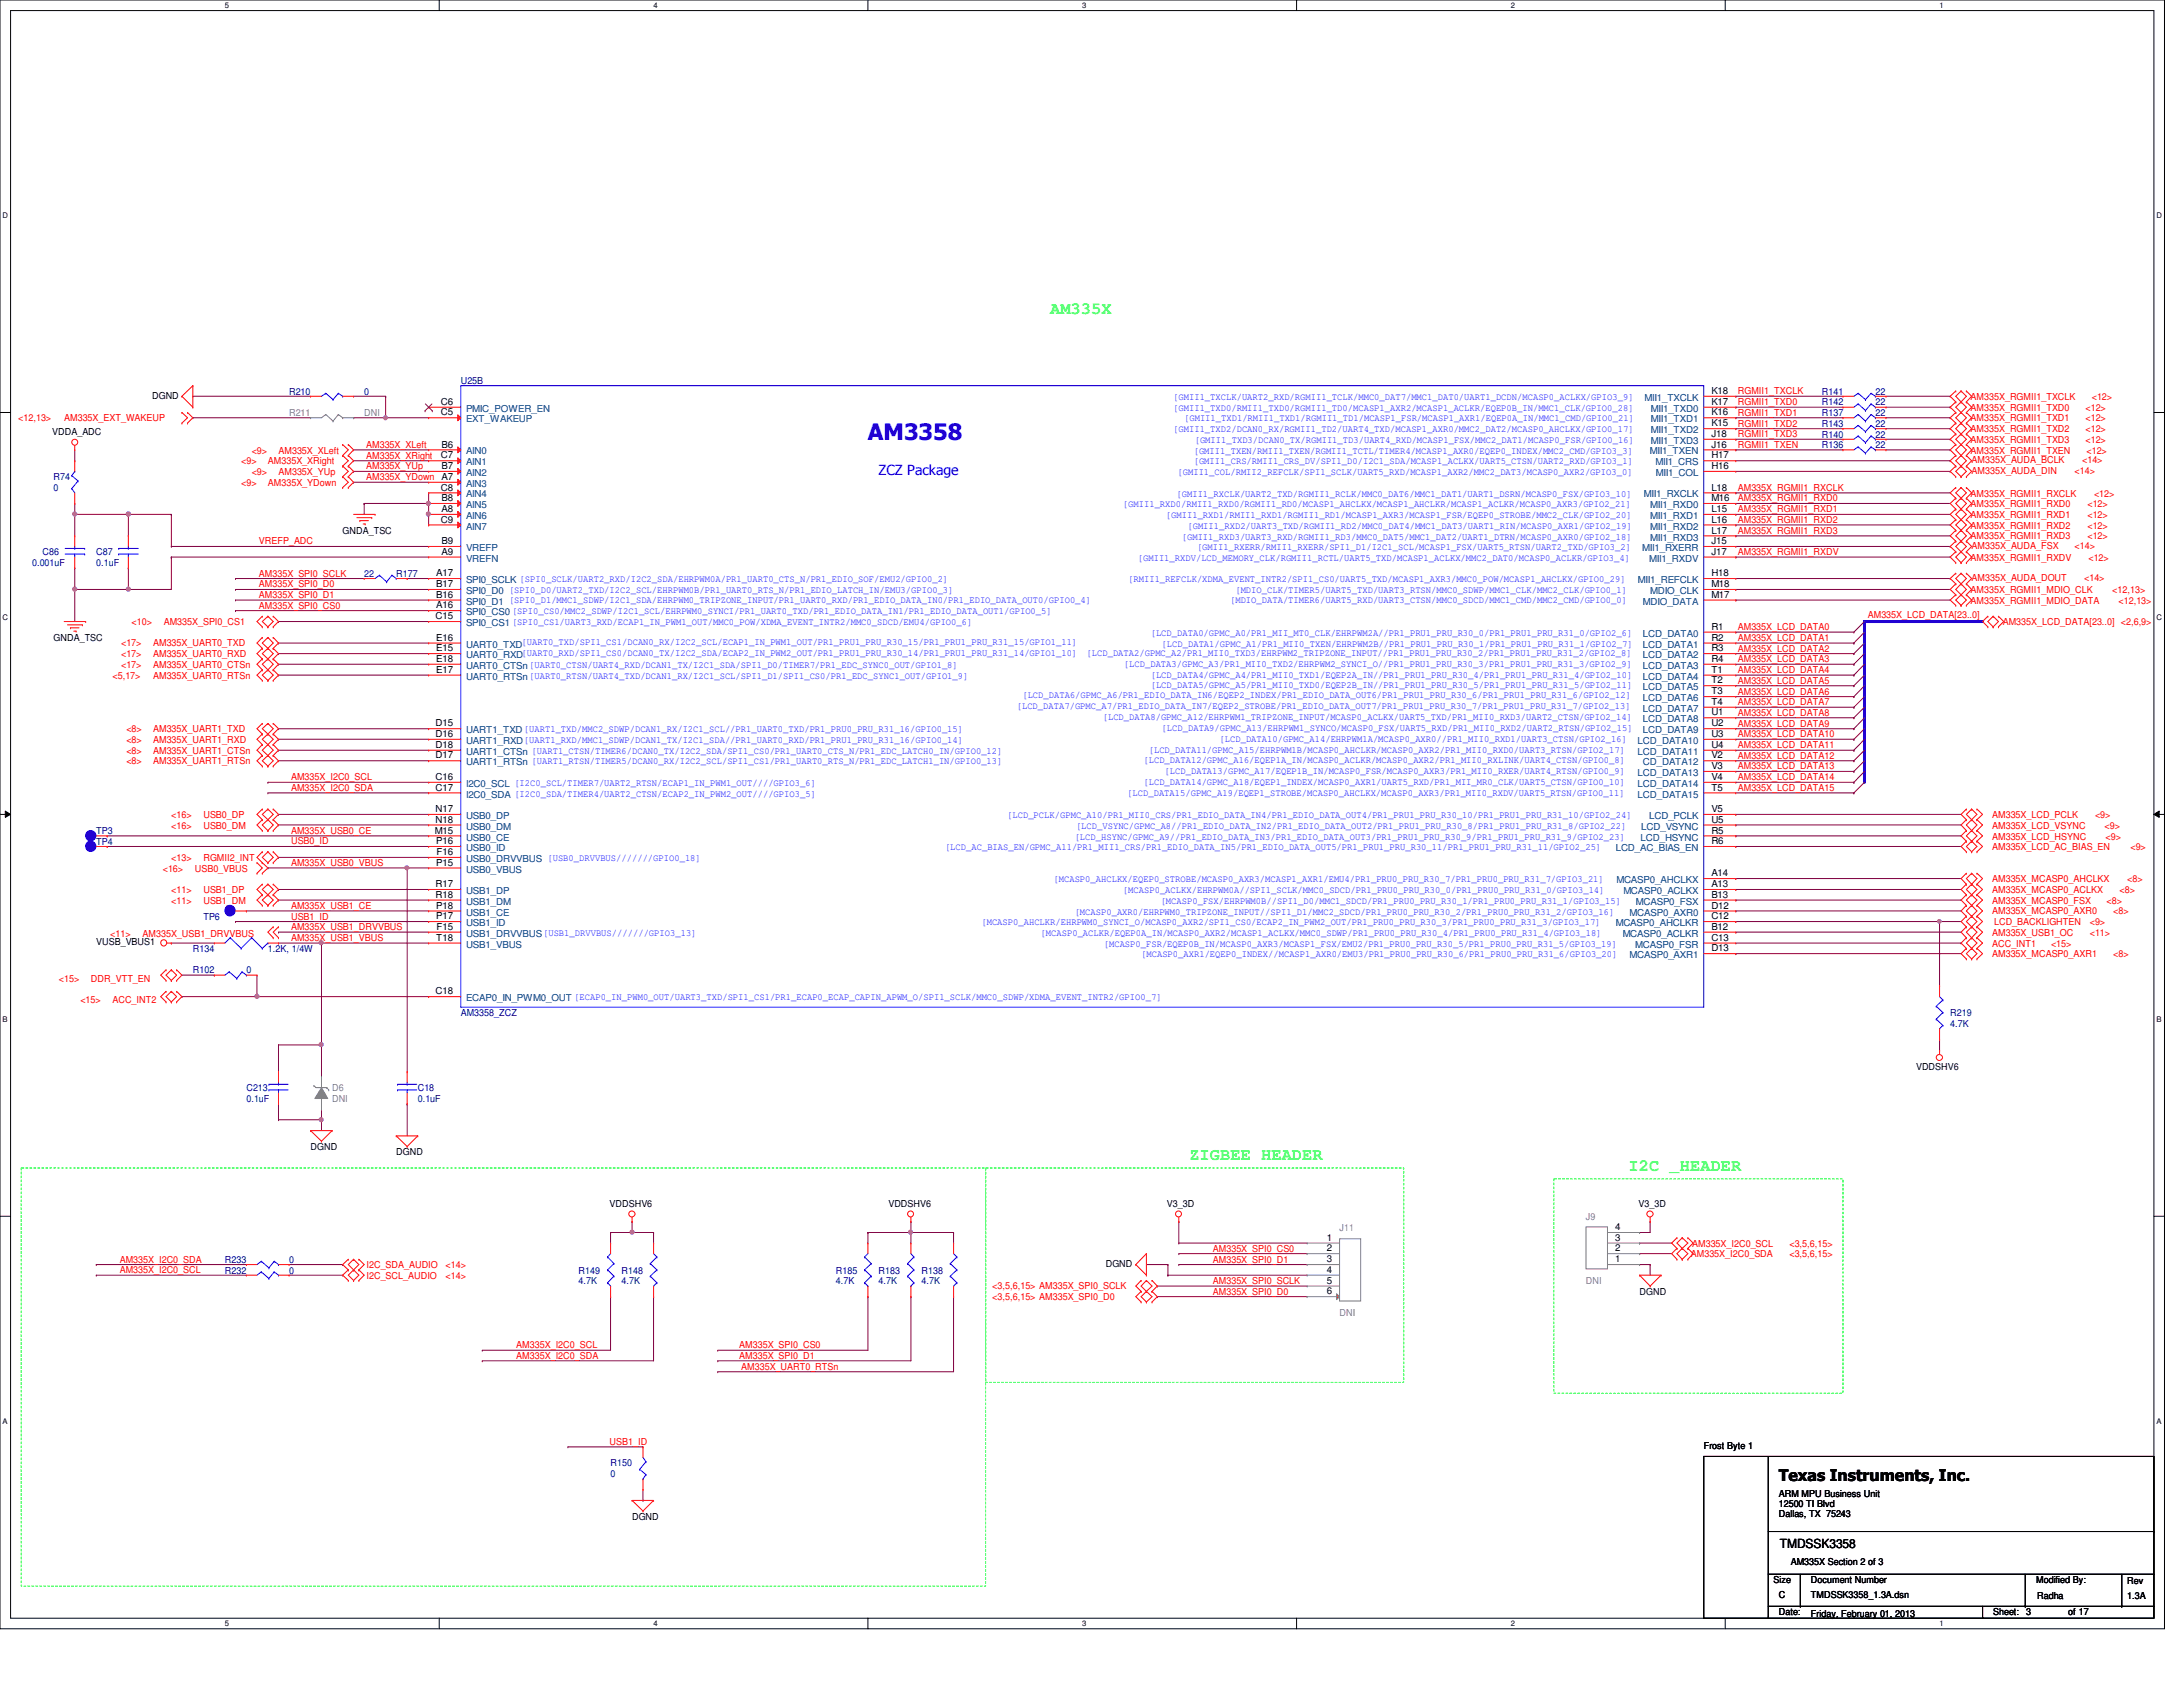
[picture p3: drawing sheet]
<svg xmlns="http://www.w3.org/2000/svg" width="279mm" height="216mm" viewBox="0 0 279 216" stroke-linecap="round" stroke-linejoin="round" font-family="sans-serif">
<defs><g id="words">
<text font-size="2.9" fill="#00f" x="111.1" y="56.3">AM3358</text>
<g font-size="2.2" fill="#00ff80">
<text x="134.4" y="40.2">AM335X</text>
<text x="152.2" y="148.5">ZIGBEE HEADER</text>
<text x="208.4" y="149.9">I2C _HEADER</text>
</g>
<text font-size="2" x="227.7" y="189.5">Texas Instruments, Inc.</text>
<text font-size="1.8" fill="#00f" x="112.4" y="60.7">ZCZ Package</text>
<text font-size="1.6" x="227.8" y="198.1">TMDSSK3358</text>
<g font-size="1.2" fill="#f00">
<text x="2.3" y="53.9">&lt;12,13&gt;</text>
<text x="8.2" y="53.9">AM335X_EXT_WAKEUP</text>
<text x="222.4" y="50.5">RGMII1_TXCLK</text>
<text x="222.4" y="53.2">RGMII1_TXD1</text>
<text x="222.4" y="51.9">RGMII1_TXD0</text>
<text x="252.2" y="51.2">AM335X_RGMII1_TXCLK</text>
<text x="252.2" y="52.6">AM335X_RGMII1_TXD0</text>
<text x="252.2" y="53.9">AM335X_RGMII1_TXD1</text>
<text x="266.9" y="52.6">&lt;12&gt;</text>
<text x="266.9" y="53.9">&lt;12&gt;</text>
<text x="267.7" y="51.2">&lt;12&gt;</text>
<text x="30.9" y="59.4">&lt;9&gt;</text>
<text x="32.2" y="58">&lt;9&gt;</text>
<text x="34.3" y="59.4">AM335X_XRight</text>
<text x="35.6" y="58">AM335X_XLeft</text>
<text x="46.9" y="57.3">AM335X_XLeft</text>
<text x="46.9" y="58.7">AM335X_XRight</text>
<text x="222.4" y="54.6">RGMII1_TXD2</text>
<text x="222.4" y="57.3">RGMII1_TXEN</text>
<text x="222.4" y="56">RGMII1_TXD3</text>
<text x="252.2" y="55.3">AM335X_RGMII1_TXD2</text>
<text x="252.2" y="56.7">AM335X_RGMII1_TXD3</text>
<text x="252.2" y="58">AM335X_RGMII1_TXEN</text>
<text x="252.3" y="59.3">AM335X_AUDA_BCLK</text>
<text x="266.5" y="59.3">&lt;14&gt;</text>
<text x="266.9" y="55.3">&lt;12&gt;</text>
<text x="266.9" y="56.7">&lt;12&gt;</text>
<text x="267" y="58">&lt;12&gt;</text>
<text x="30.9" y="62.1">&lt;9&gt;</text>
<text x="32.2" y="60.8">&lt;9&gt;</text>
<text x="34.3" y="62.1">AM335X_YDown</text>
<text x="35.6" y="60.8">AM335X_YUp</text>
<text x="46.9" y="60.1">AM335X_YUp</text>
<text x="46.9" y="61.5">AM335X_YDown</text>
<text x="222.4" y="65.6">AM335X_RGMII1_RXD1</text>
<text x="222.4" y="64.2">AM335X_RGMII1_RXD0</text>
<text x="222.4" y="62.8">AM335X_RGMII1_RXCLK</text>
<text x="252.2" y="63.5">AM335X_RGMII1_RXCLK</text>
<text x="252.2" y="64.9">AM335X_RGMII1_RXD0</text>
<text x="252.3" y="60.7">AM335X_AUDA_DIN</text>
<text x="265.5" y="60.7">&lt;14&gt;</text>
<text x="267.2" y="64.9">&lt;12&gt;</text>
<text x="268" y="63.5">&lt;12&gt;</text>
<text x="33.1" y="69.7">VREFP_ADC</text>
<text x="222.4" y="66.9">AM335X_RGMII1_RXD2</text>
<text x="222.4" y="71">AM335X_RGMII1_RXDV</text>
<text x="222.4" y="68.3">AM335X_RGMII1_RXD3</text>
<text x="252.2" y="66.3">AM335X_RGMII1_RXD1</text>
<text x="252.2" y="67.6">AM335X_RGMII1_RXD2</text>
<text x="252.2" y="69">AM335X_RGMII1_RXD3</text>
<text x="252.2" y="71.8">AM335X_RGMII1_RXDV</text>
<text x="252.3" y="70.3">AM335X_AUDA_FSX</text>
<text x="265.5" y="70.3">&lt;14&gt;</text>
<text x="267.2" y="66.3">&lt;12&gt;</text>
<text x="267.2" y="67.6">&lt;12&gt;</text>
<text x="267.2" y="69">&lt;12&gt;</text>
<text x="267.3" y="71.8">&lt;12&gt;</text>
<text x="33.1" y="77.9">AM335X_SPI0_CS0</text>
<text x="33.1" y="76.5">AM335X_SPI0_D1</text>
<text x="33.1" y="75.2">AM335X_SPI0_D0</text>
<text x="33.1" y="73.8">AM335X_SPI0_SCLK</text>
<text x="252.2" y="75.9">AM335X_RGMII1_MDIO_CLK</text>
<text x="252.2" y="77.3">AM335X_RGMII1_MDIO_DATA</text>
<text x="252.3" y="74.4">AM335X_AUDA_DOUT</text>
<text x="266.7" y="74.4">&lt;14&gt;</text>
<text x="270.3" y="75.9">&lt;12,13&gt;</text>
<text x="271.1" y="77.3">&lt;12,13&gt;</text>
<text x="15.5" y="82.7">&lt;17&gt;</text>
<text x="16.8" y="80">&lt;10&gt;</text>
<text x="19.6" y="82.7">AM335X_UART0_TXD</text>
<text x="21" y="80">AM335X_SPI0_CS1</text>
<text x="222.4" y="80.6">AM335X_LCD_DATA0</text>
<text x="222.4" y="82">AM335X_LCD_DATA1</text>
<text x="222.4" y="83.4">AM335X_LCD_DATA2</text>
<text x="239.1" y="79.1">AM335X_LCD_DATA[23..0]</text>
<text x="256.3" y="80">AM335X_LCD_DATA[23..0] &lt;2,6,9&gt;</text>
<text x="14.4" y="86.9">&lt;5,17&gt;</text>
<text x="15.5" y="84.1">&lt;17&gt;</text>
<text x="15.5" y="85.5">&lt;17&gt;</text>
<text x="19.6" y="84.1">AM335X_UART0_RXD</text>
<text x="19.6" y="85.5">AM335X_UART0_CTSn</text>
<text x="19.6" y="86.9">AM335X_UART0_RTSn</text>
<text x="222.4" y="86.1">AM335X_LCD_DATA4</text>
<text x="222.4" y="84.8">AM335X_LCD_DATA3</text>
<text x="222.4" y="88.9">AM335X_LCD_DATA6</text>
<text x="222.4" y="87.5">AM335X_LCD_DATA5</text>
<text x="16.2" y="93.7">&lt;8&gt;</text>
<text x="16.2" y="95.1">&lt;8&gt;</text>
<text x="19.6" y="93.7">AM335X_UART1_TXD</text>
<text x="19.6" y="95.1">AM335X_UART1_RXD</text>
<text x="222.4" y="90.3">AM335X_LCD_DATA7</text>
<text x="222.4" y="91.6">AM335X_LCD_DATA8</text>
<text x="222.4" y="94.4">AM335X_LCD_DATA10</text>
<text x="222.4" y="93">AM335X_LCD_DATA9</text>
<text x="222.4" y="95.8">AM335X_LCD_DATA11</text>
<text x="16.2" y="96.4">&lt;8&gt;</text>
<text x="16.2" y="97.8">&lt;8&gt;</text>
<text x="19.6" y="96.4">AM335X_UART1_CTSn</text>
<text x="19.6" y="97.8">AM335X_UART1_RTSn</text>
<text x="37.3" y="99.9">AM335X_I2C0_SCL</text>
<text x="37.3" y="101.2">AM335X_I2C0_SDA</text>
<text x="222.4" y="97.1">AM335X_LCD_DATA12</text>
<text x="222.4" y="101.2">AM335X_LCD_DATA15</text>
<text x="222.4" y="99.9">AM335X_LCD_DATA14</text>
<text x="222.4" y="98.5">AM335X_LCD_DATA13</text>
<text x="21.9" y="104.7">&lt;16&gt;</text>
<text x="21.9" y="106">&lt;16&gt;</text>
<text x="26" y="104.7">USB0_DP</text>
<text x="26" y="106">USB0_DM</text>
<text x="37.3" y="106.7">AM335X_USB0_CE</text>
<text x="255" y="104.7">AM335X_LCD_PCLK</text>
<text x="255" y="106">AM335X_LCD_VSYNC</text>
<text x="255" y="107.4">AM335X_LCD_HSYNC</text>
<text x="268.1" y="104.7">&lt;9&gt;</text>
<text x="269.4" y="106">&lt;9&gt;</text>
<text x="269.5" y="107.4">&lt;9&gt;</text>
<text x="20.8" y="111.5">&lt;16&gt;</text>
<text x="21.9" y="110.2">&lt;13&gt;</text>
<text x="24.9" y="111.5">USB0_VBUS</text>
<text x="26" y="110.2">RGMII2_INT</text>
<text x="37.3" y="108.1">USB0_ID</text>
<text x="37.3" y="110.8">AM335X_USB0_VBUS</text>
<text x="255" y="112.9">AM335X_MCASP0_AHCLKX</text>
<text x="255" y="108.8">AM335X_LCD_AC_BIAS_EN</text>
<text x="272.2" y="112.9">&lt;8&gt;</text>
<text x="272.7" y="108.8">&lt;9&gt;</text>
<text x="14.1" y="119.9">&lt;11&gt;</text>
<text x="18.2" y="119.9">AM335X_USB1_DRVVBUS</text>
<text x="21.9" y="114.3">&lt;11&gt;</text>
<text x="21.9" y="115.7">&lt;11&gt;</text>
<text x="26" y="114.3">USB1_DP</text>
<text x="26" y="115.7">USB1_DM</text>
<text x="37.3" y="116.3">AM335X_USB1_CE</text>
<text x="37.3" y="117.7">USB1_ID</text>
<text x="37.3" y="119">AM335X_USB1_DRVVBUS</text>
<text x="255" y="114.3">AM335X_MCASP0_ACLKX</text>
<text x="255" y="115.7">AM335X_MCASP0_FSX</text>
<text x="255" y="117">AM335X_MCASP0_AXR0</text>
<text x="255" y="119.8">AM335X_USB1_OC</text>
<text x="255.2" y="118.4">LCD_BACKLIGHTEN</text>
<text x="267.5" y="118.4">&lt;9&gt;</text>
<text x="267.5" y="119.8">&lt;11&gt;</text>
<text x="269.6" y="115.7">&lt;8&gt;</text>
<text x="270.5" y="117">&lt;8&gt;</text>
<text x="271.3" y="114.3">&lt;8&gt;</text>
<text x="7.5" y="125.7">&lt;15&gt;</text>
<text x="11.6" y="125.7">DDR_VTT_EN</text>
<text x="37.3" y="120.4">AM335X_USB1_VBUS</text>
<text x="255" y="122.5">AM335X_MCASP0_AXR1</text>
<text x="255" y="121.2">ACC_INT1</text>
<text x="262.5" y="121.2">&lt;15&gt;</text>
<text x="270.5" y="122.5">&lt;8&gt;</text>
<text x="10.3" y="128.4">&lt;15&gt;</text>
<text x="14.4" y="128.4">ACC_INT2</text>
<text x="15.3" y="161.6">AM335X_I2C0_SDA</text>
<text x="155.2" y="161.6">AM335X_SPI0_D1</text>
<text x="155.2" y="160.2">AM335X_SPI0_CS0</text>
<text x="216.4" y="160.9">AM335X_I2C0_SDA</text>
<text x="216.6" y="159.6">AM335X_I2C0_SCL</text>
<text x="229" y="160.9">&lt;3,5,6,15&gt;</text>
<text x="229" y="159.6">&lt;3,5,6,15&gt;</text>
<text x="15.3" y="162.9">AM335X_I2C0_SCL</text>
<text x="46.9" y="163.7">I2C_SCL_AUDIO</text>
<text x="46.9" y="162.3">I2C_SDA_AUDIO</text>
<text x="57" y="163.7">&lt;14&gt;</text>
<text x="57" y="162.3">&lt;14&gt;</text>
<text x="127" y="166.4">&lt;3,5,6,15&gt; AM335X_SPI0_D0</text>
<text x="127" y="165">&lt;3,5,6,15&gt; AM335X_SPI0_SCLK</text>
<text x="155.2" y="165.7">AM335X_SPI0_D0</text>
<text x="155.2" y="164.3">AM335X_SPI0_SCLK</text>
<text x="66.1" y="172.6">AM335X_I2C0_SCL</text>
<text x="66.1" y="173.9">AM335X_I2C0_SDA</text>
<text x="94.6" y="172.6">AM335X_SPI0_CS0</text>
<text x="94.6" y="173.9">AM335X_SPI0_D1</text>
<text x="94.9" y="175.3">AM335X_UART0_RTSn</text>
<text x="78" y="184.9">USB1_ID</text>
</g>
<g font-size="1.2">
<text x="19.5" y="51.1">DGND</text>
<text x="56.4" y="51.8">C6</text>
<text x="56.4" y="53.2">C5</text>
<text x="219" y="51.8">K17</text>
<text x="219" y="53.2">K16</text>
<text x="219" y="50.4">K18</text>
<text x="6.7" y="55.7">VDDA_ADC</text>
<text x="56.4" y="58.7">C7</text>
<text x="56.5" y="57.3">B6</text>
<text x="219" y="58.7">H17</text>
<text x="219" y="54.6">K15</text>
<text x="219" y="55.9">J18</text>
<text x="219" y="57.3">J16</text>
<text x="56.4" y="62.8">C8</text>
<text x="56.5" y="60">B7</text>
<text x="56.5" y="61.4">A7</text>
<text x="56.5" y="64.1">B8</text>
<text x="56.5" y="65.5">A8</text>
<text x="219" y="60">H16</text>
<text x="219" y="62.8">L18</text>
<text x="219" y="64.1">M16</text>
<text x="219" y="65.5">L15</text>
<text x="43.9" y="68.3">GNDA_TSC</text>
<text x="56.4" y="66.9">C9</text>
<text x="56.5" y="69.6">B9</text>
<text x="56.5" y="71">A9</text>
<text x="219" y="69.6">J15</text>
<text x="219" y="71">J17</text>
<text x="219" y="66.9">L16</text>
<text x="219" y="68.3">L17</text>
<text x="55.8" y="73.7">A17</text>
<text x="55.8" y="75.1">B17</text>
<text x="55.8" y="76.5">B16</text>
<text x="55.8" y="77.9">A16</text>
<text x="219" y="73.7">H18</text>
<text x="219" y="75.1">M18</text>
<text x="219" y="76.5">M17</text>
<text x="6.9" y="82">GNDA_TSC</text>
<text x="55.8" y="79.2">C15</text>
<text x="55.8" y="82">E16</text>
<text x="55.8" y="83.4">E15</text>
<text x="219" y="80.6">R1</text>
<text x="219" y="82">R2</text>
<text x="219" y="83.4">R3</text>
<text x="55.8" y="84.7">E18</text>
<text x="55.8" y="86.1">E17</text>
<text x="219" y="84.7">R4</text>
<text x="219" y="86.1">T1</text>
<text x="219" y="87.5">T2</text>
<text x="219" y="88.9">T3</text>
<text x="55.8" y="93">D15</text>
<text x="55.8" y="94.3">D16</text>
<text x="55.8" y="95.7">D18</text>
<text x="219" y="90.2">T4</text>
<text x="219" y="91.6">U1</text>
<text x="219" y="93">U2</text>
<text x="219" y="94.3">U3</text>
<text x="219" y="95.7">U4</text>
<text x="55.8" y="97.1">D17</text>
<text x="55.8" y="99.8">C16</text>
<text x="55.8" y="101.2">C17</text>
<text x="219" y="97.1">V2</text>
<text x="219" y="98.4">V3</text>
<text x="219" y="99.8">V4</text>
<text x="219" y="101.2">T5</text>
<text x="55.7" y="106.7">M15</text>
<text x="55.8" y="103.9">N17</text>
<text x="55.8" y="105.3">N18</text>
<text x="219" y="103.9">V5</text>
<text x="219" y="105.3">U5</text>
<text x="219" y="106.7">R5</text>
<text x="55.8" y="113.5">R17</text>
<text x="55.8" y="110.8">P15</text>
<text x="55.8" y="108">P16</text>
<text x="55.9" y="109.4">F16</text>
<text x="219" y="108">R6</text>
<text x="219" y="112.1">A14</text>
<text x="219" y="113.5">A13</text>
<text x="55.8" y="114.9">R18</text>
<text x="55.8" y="117.6">P17</text>
<text x="55.8" y="116.3">P18</text>
<text x="55.9" y="119">F15</text>
<text x="219" y="114.9">B13</text>
<text x="219" y="116.3">D12</text>
<text x="219" y="117.6">C12</text>
<text x="219" y="119">B12</text>
<text x="12.3" y="121">VUSB_VBUS1</text>
<text x="55.8" y="120.4">T18</text>
<text x="219" y="120.4">C13</text>
<text x="219" y="121.8">D13</text>
<text x="55.8" y="127.3">C18</text>
<text x="245.2" y="136.9">VDDSHV6</text>
<text x="39.8" y="147.2">DGND</text>
<text x="50.7" y="147.9">DGND</text>
<text x="78" y="154.5">VDDSHV6</text>
<text x="113.7" y="154.5">VDDSHV6</text>
<text x="149.4" y="154.5">V3_3D</text>
<text x="209.7" y="154.5">V3_3D</text>
<text x="169.8" y="158.8">1</text>
<text x="169.8" y="160.1">2</text>
<text x="169.8" y="161.5">3</text>
<text x="206.7" y="161.5">1</text>
<text x="206.7" y="160.1">2</text>
<text x="206.7" y="158.8">3</text>
<text x="206.7" y="157.4">4</text>
<text x="141.5" y="162.1">DGND</text>
<text x="169.8" y="162.9">4</text>
<text x="169.8" y="164.3">5</text>
<text x="169.8" y="165.7">6</text>
<text x="209.8" y="165.7">DGND</text>
<text x="218.1" y="185.5">Frost Byte 1</text>
<text x="227.7" y="191.6">ARM MPU Business Unit</text>
<text x="80.9" y="194.5">DGND</text>
<text x="227.7" y="192.9">12500 TI Blvd</text>
<text x="227.7" y="194.2">Dallas, TX 75243</text>
<text x="227" y="202.6">Size</text>
<text x="229.2" y="200.3">AM335X Section 2 of 3</text>
<text x="231.8" y="202.6">Document Number</text>
<text x="260.6" y="202.6">Modified By:</text>
<text x="272.2" y="202.7">Rev</text>
<text x="227.7" y="206.7">Date:</text>
<text x="227.7" y="204.6">C</text>
<text x="231.8" y="206.9">Friday, February 01, 2013</text>
<text x="231.8" y="204.6">TMDSSK3358_1.3A.dsn</text>
<text x="255.1" y="206.7">Sheet:</text>
<text x="259.3" y="206.7">3</text>
<text x="260.7" y="204.7">Radha</text>
<text x="264.7" y="206.7">of 17</text>
<text x="272.2" y="204.7">1.3A</text>
</g>
<g font-size="1.2" fill="#000080">
<text x="37" y="50.5">R210</text>
<text x="46.6" y="50.5">0</text>
<text x="59" y="49.1">U25B</text>
<text x="233.2" y="50.5">R141</text>
<text x="233.2" y="53.3">R137</text>
<text x="233.2" y="51.9">R142</text>
<text x="240" y="50.5">22</text>
<text x="240" y="53.3">22</text>
<text x="240" y="51.9">22</text>
<text x="233.2" y="57.4">R136</text>
<text x="233.2" y="56">R140</text>
<text x="233.2" y="54.6">R143</text>
<text x="240" y="57.4">22</text>
<text x="240" y="56">22</text>
<text x="240" y="54.6">22</text>
<text x="6.9" y="61.5">R74</text>
<text x="6.9" y="62.9">0</text>
<text x="5.5" y="71.1">C86</text>
<text x="12.3" y="71.1">C87</text>
<text x="4.1" y="72.4">0.001uF</text>
<text x="12.3" y="72.4">0.1uF</text>
<text x="46.6" y="73.8">22</text>
<text x="50.7" y="73.8">R177</text>
<text x="12.3" y="106.7">TP3</text>
<text x="12.3" y="108.1">TP4</text>
<text x="26" y="117.7">TP6</text>
<text x="24.7" y="124.6">R102</text>
<text x="24.7" y="121.8">R134</text>
<text x="31.5" y="124.6">0</text>
<text x="34.3" y="121.8">1.2K, 1/4W</text>
<text x="59" y="130">AM3358_ZCZ</text>
<text x="249.6" y="130">R219</text>
<text x="249.6" y="131.4">4.7K</text>
<text x="31.5" y="139.7">C213</text>
<text x="31.5" y="141">0.1uF</text>
<text x="53.5" y="139.7">C18</text>
<text x="53.5" y="141">0.1uF</text>
<text x="28.8" y="161.6">R233</text>
<text x="37" y="161.6">0</text>
<text x="28.8" y="163">R232</text>
<text x="37" y="163">0</text>
<text x="74" y="163">R149</text>
<text x="74" y="164.3">4.7K</text>
<text x="79.5" y="163">R148</text>
<text x="79.5" y="164.3">4.7K</text>
<text x="107" y="163">R185</text>
<text x="107" y="164.3">4.7K</text>
<text x="112.4" y="163">R183</text>
<text x="112.4" y="164.3">4.7K</text>
<text x="117.9" y="163">R138</text>
<text x="117.9" y="164.3">4.7K</text>
<text x="78.1" y="187.7">R150</text>
<text x="78.1" y="189">0</text>
</g>
<g font-size="1.2" fill="#808080">
<text x="37" y="53.3">R211</text>
<text x="46.6" y="53.3">DNI</text>
<text x="42.5" y="139.7">D6</text>
<text x="42.5" y="141">DNI</text>
<text x="171.4" y="157.5">J11</text>
<text x="203" y="156.1">J9</text>
<text x="203" y="164.3">DNI</text>
<text x="171.4" y="168.4">DNI</text>
</g>
<g font-size="1.2" fill="#004080">
<text x="59.6" y="52.7">PMIC_POWER_EN</text>
<text x="210.5" y="51.3">MII1_TXCLK</text>
<text x="211.3" y="52.7">MII1_TXD0</text>
<text x="59.6" y="58.2">AIN0</text>
<text x="59.6" y="59.6">AIN1</text>
<text x="59.6" y="54.1">EXT_WAKEUP</text>
<text x="211.2" y="58.2">MII1_TXEN</text>
<text x="211.3" y="54.1">MII1_TXD1</text>
<text x="211.3" y="55.5">MII1_TXD2</text>
<text x="211.3" y="56.8">MII1_TXD3</text>
<text x="211.9" y="59.6">MII1_CRS</text>
<text x="59.6" y="60.9">AIN2</text>
<text x="59.6" y="62.3">AIN3</text>
<text x="59.6" y="63.7">AIN4</text>
<text x="59.6" y="65">AIN5</text>
<text x="210.4" y="63.7">MII1_RXCLK</text>
<text x="211.2" y="65">MII1_RXD0</text>
<text x="211.9" y="60.9">MII1_COL</text>
<text x="59.6" y="66.4">AIN6</text>
<text x="59.6" y="67.8">AIN7</text>
<text x="59.6" y="70.5">VREFP</text>
<text x="59.6" y="71.9">VREFN</text>
<text x="210.2" y="70.5">MII1_RXERR</text>
<text x="211.1" y="71.9">MII1_RXDV</text>
<text x="211.2" y="66.4">MII1_RXD1</text>
<text x="211.2" y="67.8">MII1_RXD2</text>
<text x="211.2" y="69.2">MII1_RXD3</text>
<text x="59.6" y="74.6">SPI0_SCLK [SPI0_SCLK/UART2_RXD/I2C2_SDA/EHRPWM0A/PR1_UART0_CTS_N/PR1_EDIO_SOF/EMU2/GPIO0_2]</text>
<text x="59.6" y="76">SPI0_D0 [SPI0_D0/UART2_TXD/I2C2_SCL/EHRPWM0B/PR1_UART0_RTS_N/PR1_EDIO_LATCH_IN/EMU3/GPIO0_3]</text>
<text x="59.6" y="77.4">SPI0_D1 [SPI0_D1/MMC1_SDWP/I2C1_SDA/EHRPWM0_TRIPZONE_INPUT/PR1_UART0_RXD/PR1_EDIO_DATA_IN0/PR1_EDIO_DATA_OUT0/GPIO0_4]</text>
<text x="209.6" y="74.6">MII1_REFCLK</text>
<text x="210.3" y="77.4">MDIO_DATA</text>
<text x="211.2" y="76">MDIO_CLK</text>
<text x="59.6" y="82.9">UART0_TXD[UART0_TXD/SPI1_CS1/DCAN0_RX/I2C2_SCL/ECAP1_IN_PWM1_OUT/PR1_PRU1_PRU_R30_15/PR1_PRU1_PRU_R31_15/GPIO1_11]</text>
<text x="59.6" y="78.7">SPI0_CS0 [SPI0_CS0/MMC2_SDWP/I2C1_SCL/EHRPWM0_SYNCI/PR1_UART0_TXD/PR1_EDIO_DATA_IN1/PR1_EDIO_DATA_OUT1/GPIO0_5]</text>
<text x="59.6" y="80.1">SPI0_CS1 [SPI0_CS1/UART3_RXD/ECAP1_IN_PWM1_OUT/MMC0_POW/XDMA_EVENT_INTR2/MMC0_SDCD/EMU4/GPIO0_6]</text>
<text x="210.3" y="81.5">LCD_DATA0</text>
<text x="210.3" y="82.9">LCD_DATA1</text>
<text x="59.6" y="84.2">UART0_RXD[UART0_RXD/SPI1_CS0/DCAN0_TX/I2C2_SDA/ECAP2_IN_PWM2_OUT/PR1_PRU1_PRU_R30_14/PR1_PRU1_PRU_R31_14/GPIO1_10]</text>
<text x="59.6" y="85.6">UART0_CTSn[UART0_CTSN/UART4_RXD/DCAN1_TX/I2C1_SDA/SPI1_D0/TIMER7/PR1_EDC_SYNC0_OUT/GPIO1_8]</text>
<text x="59.6" y="87">UART0_RTSn[UART0_RTSN/UART4_TXD/DCAN1_RX/I2C1_SCL/SPI1_D1/SPI1_CS0/PR1_EDC_SYNC1_OUT/GPIO1_9]</text>
<text x="210.3" y="84.2">LCD_DATA2</text>
<text x="210.3" y="85.6">LCD_DATA3</text>
<text x="210.3" y="87">LCD_DATA4</text>
<text x="210.3" y="88.3">LCD_DATA5</text>
<text x="210.3" y="89.7">LCD_DATA6</text>
<text x="59.6" y="93.9">UART1_TXD[UART1_TXD/MMC2_SDWP/DCAN1_RX/I2C1_SCL//PR1_UART0_TXD/PR1_PRU0_PRU_R31_16/GPIO0_15]</text>
<text x="59.6" y="95.2">UART1_RXD[UART1_RXD/MMC1_SDWP/DCAN1_TX/I2C1_SDA//PR1_UART0_RXD/PR1_PRU1_PRU_R31_16/GPIO0_14]</text>
<text x="209.6" y="95.2">LCD_DATA10</text>
<text x="210.3" y="91.1">LCD_DATA7</text>
<text x="210.3" y="92.5">LCD_DATA8</text>
<text x="210.3" y="93.9">LCD_DATA9</text>
<text x="59.6" y="96.6">UART1_CTSn [UART1_CTSN/TIMER6/DCAN0_TX/I2C2_SDA/SPI1_CS0/PR1_UART0_CTS_N/PR1_EDC_LATCH0_IN/GPIO0_12]</text>
<text x="59.6" y="98">UART1_RTSn [UART1_RTSN/TIMER5/DCAN0_RX/I2C2_SCL/SPI1_CS1/PR1_UART0_RTS_N/PR1_EDC_LATCH1_IN/GPIO0_13]</text>
<text x="59.6" y="100.7">I2C0_SCL [I2C0_SCL/TIMER7/UART2_RTSN/ECAP1_IN_PWM1_OUT////GPIO3_6]</text>
<text x="209.6" y="96.6">LCD_DATA11</text>
<text x="209.6" y="99.3">LCD_DATA13</text>
<text x="209.6" y="100.7">LCD_DATA14</text>
<text x="210.3" y="98">CD_DATA12</text>
<text x="59.6" y="104.8">USB0_DP</text>
<text x="59.6" y="106.2">USB0_DM</text>
<text x="59.6" y="107.6">USB0_CE</text>
<text x="59.6" y="102.1">I2C0_SDA [I2C0_SDA/TIMER4/UART2_CTSN/ECAP2_IN_PWM2_OUT////GPIO3_5]</text>
<text x="209.6" y="102.1">LCD_DATA15</text>
<text x="210" y="107.6">LCD_HSYNC</text>
<text x="210.1" y="106.2">LCD_VSYNC</text>
<text x="211.1" y="104.8">LCD_PCLK</text>
<text x="59.6" y="111.7">USB0_VBUS</text>
<text x="59.6" y="110.3">USB0_DRVVBUS [USB0_DRVVBUS///////GPIO0_18]</text>
<text x="59.6" y="108.9">USB0_ID</text>
<text x="206.8" y="108.9">LCD_AC_BIAS_EN</text>
<text x="206.9" y="113">MCASP0_AHCLKX</text>
<text x="59.6" y="114.4">USB1_DP</text>
<text x="59.6" y="115.8">USB1_DM</text>
<text x="59.6" y="118.5">USB1_ID</text>
<text x="59.6" y="117.2">USB1_CE</text>
<text x="59.6" y="119.9">USB1_DRVVBUS[USB1_DRVVBUS///////GPIO3_13]</text>
<text x="206.8" y="118.5">MCASP0_AHCLKR</text>
<text x="207.7" y="119.9">MCASP0_ACLKR</text>
<text x="207.8" y="114.4">MCASP0_ACLKX</text>
<text x="208.6" y="117.2">MCASP0_AXR0</text>
<text x="209.4" y="115.8">MCASP0_FSX</text>
<text x="59.6" y="121.3">USB1_VBUS</text>
<text x="208.6" y="122.6">MCASP0_AXR1</text>
<text x="209.3" y="121.3">MCASP0_FSR</text>
<text x="59.6" y="128.1">ECAP0_IN_PWM0_OUT [ECAP0_IN_PWM0_OUT/UART3_TXD/SPI1_CS1/PR1_ECAP0_ECAP_CAPIN_APWM_O/SPI1_SCLK/MMC0_SDWP/XDMA_EVENT_INTR2/GPIO0_7]</text>
</g>
<g font-size="1.2" fill="#00f">
<text x="150.2" y="51.2">[GMII1_TXCLK/UART2_RXD/RGMII1_TCLK/MMC0_DAT7/MMC1_DAT0/UART1_DCDN/MCASP0_ACLKX/GPIO3_9]</text>
<text x="150.2" y="52.6">[GMII1_TXD0/RMII1_TXD0/RGMII1_TD0/MCASP1_AXR2/MCASP1_ACLKR/EQEP0B_IN/MMC1_CLK/GPIO0_28]</text>
<text x="151.6" y="53.9">[GMII1_TXD1/RMII1_TXD1/RGMII1_TD1/MCASP1_FSR/MCASP1_AXR1/EQEP0A_IN/MMC1_CMD/GPIO0_21]</text>
<text x="150.2" y="55.3">[GMII1_TXD2/DCAN0_RX/RGMII1_TD2/UART4_TXD/MCASP1_AXR0/MMC2_DAT2/MCASP0_AHCLKX/GPIO0_17]</text>
<text x="152.8" y="58">[GMII1_TXEN/RMII1_TXEN/RGMII1_TCTL/TIMER4/MCASP1_AXR0/EQEP0_INDEX/MMC2_CMD/GPIO3_3]</text>
<text x="152.8" y="59.4">[GMII1_CRS/RMII1_CRS_DV/SPI1_D0/I2C1_SDA/MCASP1_ACLKX/UART5_CTSN/UART2_RXD/GPIO3_1]</text>
<text x="152.9" y="56.7">[GMII1_TXD3/DCAN0_TX/RGMII1_TD3/UART4_RXD/MCASP1_FSX/MMC2_DAT1/MCASP0_FSR/GPIO0_16]</text>
<text x="143.7" y="64.9">[GMII1_RXD0/RMII1_RXD0/RGMII1_RD0/MCASP1_AHCLKX/MCASP1_AHCLKR/MCASP1_ACLKR/MCASP0_AXR3/GPIO2_21]</text>
<text x="150.6" y="63.5">[GMII1_RXCLK/UART2_TXD/RGMII1_RCLK/MMC0_DAT6/MMC1_DAT1/UART1_DSRN/MCASP0_FSX/GPIO3_10]</text>
<text x="150.7" y="60.8">[GMII1_COL/RMII2_REFCLK/SPI1_SCLK/UART5_RXD/MCASP1_AXR2/MMC2_DAT3/MCASP0_AXR2/GPIO3_0]</text>
<text x="145.6" y="71.8">[GMII1_RXDV/LCD_MEMORY_CLK/RGMII1_RCTL/UART5_TXD/MCASP1_ACLKX/MMC2_DAT0/MCASP0_ACLKR/GPIO3_4]</text>
<text x="149.2" y="66.3">[GMII1_RXD1/RMII1_RXD1/RGMII1_RD1/MCASP1_AXR3/MCASP1_FSR/EQEP0_STROBE/MMC2_CLK/GPIO2_20]</text>
<text x="151.3" y="69">[GMII1_RXD3/UART3_RXD/RGMII1_RD3/MMC0_DAT5/MMC1_DAT2/UART1_DTRN/MCASP0_AXR0/GPIO2_18]</text>
<text x="152" y="67.6">[GMII1_RXD2/UART3_TXD/RGMII1_RD2/MMC0_DAT4/MMC1_DAT3/UART1_RIN/MCASP0_AXR1/GPIO2_19]</text>
<text x="153.2" y="70.4">[GMII1_RXERR/RMII1_RXERR/SPI1_D1/I2C1_SCL/MCASP1_FSX/UART5_RTSN/UART2_TXD/GPIO3_2]</text>
<text x="144.4" y="74.5">[RMII1_REFCLK/XDMA_EVENT_INTR2/SPI1_CS0/UART5_TXD/MCASP1_AXR3/MMC0_POW/MCASP1_AHCLKX/GPIO0_29]</text>
<text x="157.4" y="77.1">[MDIO_DATA/TIMER6/UART5_RXD/UART3_CTSN/MMC0_SDCD/MMC1_CMD/MMC2_CMD/GPIO0_0]</text>
<text x="158.1" y="75.9">[MDIO_CLK/TIMER5/UART5_TXD/UART3_RTSN/MMC0_SDWP/MMC1_CLK/MMC2_CLK/GPIO0_1]</text>
<text x="139.1" y="84">[LCD_DATA2/GPMC_A2/PR1_MII0_TXD3/EHRPWM2_TRIPZONE_INPUT//PR1_PRU1_PRU_R30_2/PR1_PRU1_PRU_R31_2/GPIO2_8]</text>
<text x="147.3" y="81.4">[LCD_DATA0/GPMC_A0/PR1_MII_MT0_CLK/EHRPWM2A//PR1_PRU1_PRU_R30_0/PR1_PRU1_PRU_R31_0/GPIO2_6]</text>
<text x="148.7" y="82.8">[LCD_DATA1/GPMC_A1/PR1_MII0_TXEN/EHRPWM2B//PR1_PRU1_PRU_R30_1/PR1_PRU1_PRU_R31_1/GPIO2_7]</text>
<text x="130.9" y="89.3">[LCD_DATA6/GPMC_A6/PR1_EDIO_DATA_IN6/EQEP2_INDEX/PR1_EDIO_DATA_OUT6/PR1_PRU1_PRU_R30_6/PR1_PRU1_PRU_R31_6/GPIO2_12]</text>
<text x="143.9" y="85.3">[LCD_DATA3/GPMC_A3/PR1_MII0_TXD2/EHRPWM2_SYNCI_O//PR1_PRU1_PRU_R30_3/PR1_PRU1_PRU_R31_3/GPIO2_9]</text>
<text x="147.3" y="86.7">[LCD_DATA4/GPMC_A4/PR1_MII0_TXD1/EQEP2A_IN//PR1_PRU1_PRU_R30_4/PR1_PRU1_PRU_R31_4/GPIO2_10]</text>
<text x="147.3" y="88.1">[LCD_DATA5/GPMC_A5/PR1_MII0_TXD0/EQEP2B_IN//PR1_PRU1_PRU_R30_5/PR1_PRU1_PRU_R31_5/GPIO2_11]</text>
<text x="130.1" y="90.7">[LCD_DATA7/GPMC_A7/PR1_EDIO_DATA_IN7/EQEP2_STROBE/PR1_EDIO_DATA_OUT7/PR1_PRU1_PRU_R30_7/PR1_PRU1_PRU_R31_7/GPIO2_13]</text>
<text x="141.1" y="92.2">[LCD_DATA8/GPMC_A12/EHRPWM1_TRIPZONE_INPUT/MCASP0_ACLKX/UART5_TXD/PR1_MII0_RXD3/UART2_CTSN/GPIO2_14]</text>
<text x="148.7" y="93.6">[LCD_DATA9/GPMC_A13/EHRPWM1_SYNCO/MCASP0_FSX/UART5_RXD/PR1_MII0_RXD2/UART2_RTSN/GPIO2_15]</text>
<text x="156.1" y="95">[LCD_DATA10/GPMC_A14/EHRPWM1A/MCASP0_AXR0//PR1_MII0_RXD1/UART3_CTSN/GPIO2_16]</text>
<text x="144.3" y="101.8">[LCD_DATA15/GPMC_A19/EQEP1_STROBE/MCASP0_AHCLKX/MCASP0_AXR3/PR1_MII0_RXDV/UART5_RTSN/GPIO0_11]</text>
<text x="146.4" y="97.7">[LCD_DATA12/GPMC_A16/EQEP1A_IN/MCASP0_ACLKR/MCASP0_AXR2/PR1_MII0_RXLINK/UART4_CTSN/GPIO0_8]</text>
<text x="146.4" y="100.5">[LCD_DATA14/GPMC_A18/EQEP1_INDEX/MCASP0_AXR1/UART5_RXD/PR1_MII_MR0_CLK/UART5_CTSN/GPIO0_10]</text>
<text x="147" y="96.3">[LCD_DATA11/GPMC_A15/EHRPWM1B/MCASP0_AHCLKR/MCASP0_AXR2/PR1_MII0_RXD0/UART3_RTSN/GPIO2_17]</text>
<text x="149.1" y="99.1">[LCD_DATA13/GPMC_A17/EQEP1B_IN/MCASP0_FSR/MCASP0_AXR3/PR1_MII0_RXER/UART4_RTSN/GPIO0_9]</text>
<text x="128.9" y="104.7">[LCD_PCLK/GPMC_A10/PR1_MII0_CRS/PR1_EDIO_DATA_IN4/PR1_EDIO_DATA_OUT4/PR1_PRU1_PRU_R30_10/PR1_PRU1_PRU_R31_10/GPIO2_24]</text>
<text x="137.5" y="107.4">[LCD_HSYNC/GPMC_A9//PR1_EDIO_DATA_IN3/PR1_EDIO_DATA_OUT3/PR1_PRU1_PRU_R30_9/PR1_PRU1_PRU_R31_9/GPIO2_23]</text>
<text x="137.7" y="106">[LCD_VSYNC/GPMC_A8//PR1_EDIO_DATA_IN2/PR1_EDIO_DATA_OUT2/PR1_PRU1_PRU_R30_8/PR1_PRU1_PRU_R31_8/GPIO2_22]</text>
<text x="121" y="108.8">[LCD_AC_BIAS_EN/GPMC_A11/PR1_MII1_CRS/PR1_EDIO_DATA_IN5/PR1_EDIO_DATA_OUT5/PR1_PRU1_PRU_R30_11/PR1_PRU1_PRU_R31_11/GPIO2_25]</text>
<text x="134.8" y="112.9">[MCASP0_AHCLKX/EQEP0_STROBE/MCASP0_AXR3/MCASP1_AXR1/EMU4/PR1_PRU0_PRU_R30_7/PR1_PRU0_PRU_R31_7/GPIO3_21]</text>
<text x="125.6" y="118.4">[MCASP0_AHCLKR/EHRPWM0_SYNCI_O/MCASP0_AXR2/SPI1_CS0/ECAP2_IN_PWM2_OUT/PR1_PRU0_PRU_R30_3/PR1_PRU0_PRU_R31_3/GPIO3_17]</text>
<text x="133.2" y="119.8">[MCASP0_ACLKR/EQEP0A_IN/MCASP0_AXR2/MCASP1_ACLKX/MMC0_SDWP/PR1_PRU0_PRU_R30_4/PR1_PRU0_PRU_R31_4/GPIO3_18]</text>
<text x="137.5" y="117.1">[MCASP0_AXR0/EHRPWM0_TRIPZONE_INPUT//SPI1_D1/MMC2_SDCD/PR1_PRU0_PRU_R30_2/PR1_PRU0_PRU_R31_2/GPIO3_16]</text>
<text x="143.7" y="114.3">[MCASP0_ACLKX/EHRPWM0A//SPI1_SCLK/MMC0_SDCD/PR1_PRU0_PRU_R30_0/PR1_PRU0_PRU_R31_0/GPIO3_14]</text>
<text x="148.6" y="115.7">[MCASP0_FSX/EHRPWM0B//SPI1_D0/MMC1_SDCD/PR1_PRU0_PRU_R30_1/PR1_PRU0_PRU_R31_1/GPIO3_15]</text>
<text x="141.3" y="121.2">[MCASP0_FSR/EQEP0B_IN/MCASP0_AXR3/MCASP1_FSX/EMU2/PR1_PRU0_PRU_R30_5/PR1_PRU0_PRU_R31_5/GPIO3_19]</text>
<text x="146.1" y="122.5">[MCASP0_AXR1/EQEP0_INDEX//MCASP1_AXR0/EMU3/PR1_PRU0_PRU_R30_6/PR1_PRU0_PRU_R31_6/GPIO3_20]</text>
</g>
<g font-size="1">
<text x="28.8" y="1">5</text>
<text x="83.7" y="1">4</text>
<text x="138.5" y="1">3</text>
<text x="193.4" y="1">2</text>
<text x="248.2" y="1">1</text>
<text x=".3" y="27.9">D</text>
<text x="276" y="27.9">D</text>
<text x=".3" y="79.4">C</text>
<text x="276" y="79.4">C</text>
<text x=".3" y="130.8">B</text>
<text x="276" y="130.8">B</text>
<text x=".3" y="182.2">A</text>
<text x="276" y="182.2">A</text>
<text x="28.8" y="208.1">5</text>
<text x="83.7" y="208.1">4</text>
<text x="138.5" y="208.1">3</text>
<text x="193.4" y="208.1">2</text>
<text x="248.2" y="208.1">1</text>
</g>
</g></defs>
<path d="M0 0h277v208.4h-277zM1.4 1.4h274.3v205.7h-274.3z" fill="none" stroke="#000" stroke-width=".13"/>
<g fill="#fff">
<path d="M28.8 .1h.5v1.1h-.5z"/>
<path d="M28.8 207.2h.5v1.1h-.5z"/>
</g>
<path d="M56.2 0v1.4M56.2 207.1v1.3" fill="none" stroke="#000" stroke-width=".13"/>
<g fill="#fff">
<path d="M83.7 .1h.5v1.1h-.5z"/>
<path d="M83.7 207.2h.5v1.1h-.5z"/>
</g>
<path d="M111.1 0v1.4M111.1 207.1v1.3" fill="none" stroke="#000" stroke-width=".13"/>
<g fill="#fff">
<path d="M138.5 .1h.6v1.1h-.6z"/>
<path d="M138.5 207.2h.6v1.1h-.6z"/>
</g>
<path d="M165.9 0v1.4M165.9 207.1v1.3" fill="none" stroke="#000" stroke-width=".13"/>
<g fill="#fff">
<path d="M193.4 .1h.5v1.1h-.5z"/>
<path d="M193.4 207.2h.5v1.1h-.5z"/>
</g>
<path d="M220.8 0v1.4M220.8 207.1v1.3" fill="none" stroke="#000" stroke-width=".13"/>
<g fill="#fff">
<path d="M248.2 .1h.6v1.1h-.6z"/>
<path d="M248.2 207.2h.6v1.1h-.6z"/>
<path d="M.3 27.1h.8v1.1h-.8z"/>
<path d="M276 27.1h.7v1.1h-.7z"/>
<path d="M.3 78.5h.8v1.1h-.8z"/>
<path d="M276 78.5h.7v1.1h-.7z"/>
</g>
<path d="M0 52.8h1.4M275.7 52.8h1.3" fill="none" stroke="#000" stroke-width=".13"/>
<g fill="#fff">
<path d="M.3 129.9h.7v1.1h-.7z"/>
<path d="M276 129.9h.6v1.1h-.6z"/>
</g>
<path d="M0 104.2h1.4M.7 103.8l.7 .4-.7 .4zM275.7 104.2l.7-.4v.8zM275.7 104.2h1.3" fill="none" stroke="#000" stroke-width=".13"/>
<path d="M.7 103.8l.7 .4-.7 .4zM275.7 104.2l.7-.4v.8z" fill="#000"/>
<g fill="#fff">
<path d="M.3 181.4h.7v1.1h-.7z"/>
<path d="M276 181.4h.6v1.1h-.6z"/>
</g>
<path d="M0 155.7h1.4M275.7 155.7h1.3" fill="none" stroke="#000" stroke-width=".13"/>
<path d="M2.7 149.5h123.5v53.5h-123.5zM126.2 149.5h53.5v27.4h-53.5zM198.9 150.9h37v27.4h-37z" fill="none" stroke="#0f0" stroke-width=".13" stroke-dasharray=".3 .3"/>
<path d="M34.3 100.1h.1M34.3 101.5h.1M34.3 100.1h20.6M34.3 101.5h20.6" fill="none" stroke="#800040" stroke-width=".13"/>
<path d="M238.6 98.7v1.4" fill="none" stroke="#00f" stroke-width=".38"/>
<circle cx="238.6" cy="98.7" r=".19" fill="#00f"/>
<path d="M238.6 86.4v1.4" fill="none" stroke="#00f" stroke-width=".38"/>
<circle cx="238.6" cy="86.4" r=".19" fill="#00f"/>
<path d="M238.6 79.5v1.4" fill="none" stroke="#00f" stroke-width=".38"/>
<circle cx="238.6" cy="79.5" r=".19" fill="#00f"/>
<path d="M238.6 82.3v1.4" fill="none" stroke="#00f" stroke-width=".38"/>
<circle cx="238.6" cy="82.3" r=".19" fill="#00f"/>
<path d="M238.6 80.9v1.4" fill="none" stroke="#00f" stroke-width=".38"/>
<circle cx="238.6" cy="80.9" r=".19" fill="#00f"/>
<path d="M238.6 85v1.4" fill="none" stroke="#00f" stroke-width=".38"/>
<circle cx="238.6" cy="85" r=".19" fill="#00f"/>
<path d="M238.6 83.7v1.3" fill="none" stroke="#00f" stroke-width=".38"/>
<circle cx="238.6" cy="83.7" r=".19" fill="#00f"/>
<path d="M238.6 89.2v1.3" fill="none" stroke="#00f" stroke-width=".38"/>
<circle cx="238.6" cy="89.2" r=".19" fill="#00f"/>
<path d="M238.6 87.8v1.4" fill="none" stroke="#00f" stroke-width=".38"/>
<circle cx="238.6" cy="87.8" r=".19" fill="#00f"/>
<path d="M238.6 90.5v1.4" fill="none" stroke="#00f" stroke-width=".38"/>
<circle cx="238.6" cy="90.5" r=".19" fill="#00f"/>
<path d="M238.6 96v1.4" fill="none" stroke="#00f" stroke-width=".38"/>
<circle cx="238.6" cy="96" r=".19" fill="#00f"/>
<path d="M238.6 91.9v1.4" fill="none" stroke="#00f" stroke-width=".38"/>
<circle cx="238.6" cy="91.9" r=".19" fill="#00f"/>
<path d="M238.6 94.6v1.4" fill="none" stroke="#00f" stroke-width=".38"/>
<circle cx="238.6" cy="94.6" r=".19" fill="#00f"/>
<path d="M238.6 93.3v1.3" fill="none" stroke="#00f" stroke-width=".38"/>
<circle cx="238.6" cy="93.3" r=".19" fill="#00f"/>
<path d="M238.6 97.4v1.3" fill="none" stroke="#00f" stroke-width=".38"/>
<circle cx="238.6" cy="97.4" r=".19" fill="#00f"/>
<path d="M238.6 79.5h15.1" fill="none" stroke="#00f" stroke-width=".38"/>
<circle cx="238.6" cy="79.5" r=".19" fill="#00f"/>
<path d="M9.6 75.4h.1M9.6 75.4v4.1M21.9 69.9h.1M21.9 65.8h.1M21.9 69.9h33M21.9 65.8v4.1M13.7 108.3h.1M13.7 108.3h41.2M35.6 104.2h.1M35.6 105.6h.1M35.6 104.2h19.3M35.6 105.6h19.3" fill="none" stroke="#800040" stroke-width=".13"/>
<circle cx="9.6" cy="75.4" r=".26" fill="#f0f"/>
<circle cx="9.6" cy="75.4" r=".26" fill="none" stroke="#f0f" stroke-width=".13"/>
<g fill="none" stroke="#800040" stroke-width=".13">
<path d="M49.4 53.5h.1M49.4 53.5h5.5M16.4 65.8h.1M16.4 65.8h5.5M30.1 78.1h.1M30.1 76.8h.1M30.1 75.4h.1M30.1 78.1h24.8M30.1 76.8h24.8M30.1 75.4h24.8M35.6 79.5h.1M35.6 79.5h19.3"/>
<path d="M52.1 74h.1M52.1 74h2.8M35.6 93.3h.1M35.6 94.6h.1M35.6 96h.1M35.6 97.4h.1M35.6 93.3h19.3M35.6 94.6h19.3M35.6 96h19.3M35.6 97.4h19.3M13.7 107h.1M13.7 107h41.2"/>
</g>
<circle cx="16.4" cy="65.8" r=".26" fill="#f0f"/>
<circle cx="16.4" cy="65.8" r=".26" fill="none" stroke="#f0f" stroke-width=".13"/>
<path d="M9.6 72.7h.1M9.6 65.8h.1M9.6 65.8v2.8M9.6 72.7v2.7M16.4 65.8h.1M16.4 65.8v2.8" fill="none" stroke="#800040" stroke-width=".13"/>
<circle cx="16.4" cy="65.8" r=".26" fill="#f0f"/>
<circle cx="16.4" cy="65.8" r=".26" fill="none" stroke="#f0f" stroke-width=".13"/>
<g fill="none" stroke="#800040" stroke-width=".13">
<path d="M222.2 75.4h.1M222.2 76.8h.1M222.2 75.4h27.4M222.2 76.8h27.4M30.1 117.9h.1M30.1 117.9h24.8M31.5 116.6h.1M31.5 116.6h23.4M35.6 113.8h.1M35.6 115.2h.1M35.6 119.3h.1M35.6 113.8h19.3"/>
<path d="M35.6 115.2h19.3M35.6 119.3h19.3M222.2 104.2h.1M222.2 105.6h.1M222.2 107h.1M222.2 108.3h.1M222.2 112.4h.1M222.2 113.8h.1M222.2 115.2h.1M222.2 116.6h.1M222.2 116.6h28.8M222.2 113.8h28.8"/>
<path d="M222.2 115.2h28.8M222.2 104.2h28.8M222.2 105.6h28.8M222.2 107h28.8M222.2 108.3h28.8M222.2 112.4h28.8M248.2 117.9h.1M248.2 117.9h2.8"/>
</g>
<path d="M248 117.7h.4l.1 .2-.1 .2-.2 .1-.2-.1z" fill-rule="evenodd" fill="#f0f"/>
<path d="M248 117.7h.4l.1 .2-.1 .2-.2 .1-.2-.1z" fill="none" stroke="#f0f" stroke-width=".13"/>
<g fill="none" stroke="#800040" stroke-width=".13">
<path d="M222.2 80.9h.1M222.2 80.9h15.1M222.2 82.3h15.1M222.2 83.7h15.1M222.2 86.4h15.1M222.2 85h15.1M222.2 89.2h15.1M222.2 87.8h15.1M222.2 90.5h15.1M222.2 91.9h15.1M222.2 94.6h15.1M222.2 93.3h15.1"/>
<path d="M222.2 96h15.1M222.2 97.4h15.1M222.2 98.7h15.1M237.3 82.3h.1M237.3 83.7h.1M237.3 86.4h.1M237.3 85h.1M237.3 89.2h.1M237.3 87.8h.1M237.3 90.5h.1M237.3 91.9h.1M237.3 94.6h.1"/>
<path d="M237.3 93.3h.1M237.3 96h.1M237.3 97.4h.1M237.3 98.7h.1M222.2 119.3h.1M222.2 119.3h28.8M222.2 101.5h15.1M222.2 100.1h15.1M237.3 101.5h.1M237.3 100.1h.1M21.9 120.7h.1M21.9 120.7h5.5"/>
<path d="M41.1 120.7h.1M41.1 120.7h13.8M222.2 122h.1M222.2 122h28.8"/>
</g>
<circle cx="41.1" cy="120.7" r=".26" fill="#f0f"/>
<circle cx="41.1" cy="120.7" r=".26" fill="none" stroke="#f0f" stroke-width=".13"/>
<path d="M52.1 111.1h.1M52.1 111.1h2.8" fill="none" stroke="#800040" stroke-width=".13"/>
<circle cx="52.1" cy="111" r=".25" fill="#f0f"/>
<circle cx="52.1" cy="111" r=".25" fill="none" stroke="#f0f" stroke-width=".13"/>
<path d="M41.1 143.3h.1M41.1 143.3v1.4" fill="none" stroke="#800040" stroke-width=".13"/>
<circle cx="41.1" cy="143.3" r=".26" fill="#f0f"/>
<circle cx="41.1" cy="143.3" r=".26" fill="none" stroke="#f0f" stroke-width=".13"/>
<path d="M34.3 111.1h.1M34.3 111.1h17.8M41.1 133.7h.1M41.1 133.7v4.1" fill="none" stroke="#800040" stroke-width=".13"/>
<circle cx="41.1" cy="133.7" r=".26" fill="#f0f"/>
<circle cx="41.1" cy="133.7" r=".26" fill="none" stroke="#f0f" stroke-width=".13"/>
<g fill="none" stroke="#800040" stroke-width=".13">
<path d="M222.2 50.7h.1M222.2 54.9h.1M222.2 53.5h.1M222.2 57.6h.1M222.2 52.1h.1M222.2 56.2h.1M222.2 50.7h13.7M222.2 54.9h13.7M222.2 53.5h13.7M222.2 57.6h13.7M222.2 52.1h13.7M222.2 56.2h13.7"/>
<path d="M54.9 64.4h.1M54.9 63.1v1.3M222.2 67.2h.1M222.2 65.8h.1M222.2 64.4h.1M222.2 71.3h.1M222.2 63.1h.1M222.2 68.6h.1M222.2 67.2h27.4M222.2 65.8h27.4M222.2 64.4h27.4M222.2 71.3h27.4"/>
<path d="M222.2 63.1h27.4M222.2 68.6h27.4M35.6 120.7h.1M35.6 120.7h5.5"/>
</g>
<circle cx="54.8" cy="64.4" r=".26" fill="#f0f"/>
<circle cx="54.8" cy="64.4" r=".26" fill="none" stroke="#f0f" stroke-width=".13"/>
<path d="M54.9 65.8h.1M54.9 64.4v1.4" fill="none" stroke="#800040" stroke-width=".13"/>
<circle cx="54.8" cy="65.8" r=".26" fill="#f0f"/>
<circle cx="54.8" cy="65.8" r=".26" fill="none" stroke="#f0f" stroke-width=".13"/>
<g fill="none" stroke="#800040" stroke-width=".13">
<path d="M222.2 59h27.4M249.6 59h.1M46.6 64.4h.1M46.6 64.4h8.3M46.6 64.4v1.4M222.2 69.9h27.4M222.2 60.3h27.4M222.2 74h27.4M249.6 69.9h.1M249.6 60.3h.1M249.6 74h.1M80.9 157.7h.1"/>
<path d="M80.9 156.3h.1M80.9 157.7h2.8M80.9 156.3v1.4M83.7 157.7h.1M83.7 157.7v1.4"/>
</g>
<circle cx="80.9" cy="157.7" r=".26" fill="#f0f"/>
<circle cx="80.9" cy="157.7" r=".26" fill="none" stroke="#f0f" stroke-width=".13"/>
<g fill="none" stroke="#800040" stroke-width=".13">
<path d="M9.6 64.4h.1M9.6 64.4v1.4M16.4 72.7h.1M16.4 72.7v2.7M30.1 74h.1M30.1 74h16.5M52.1 111.1h.1M52.1 111.1v26.1M35.6 133.7h.1M35.6 133.7v3.5M41.1 120.7h.1M41.1 120.7v13h-5.5"/>
<path d="M35.6 141.3h.1M35.6 143.3h.1M35.6 141.3v2M41.1 141.9h.1M41.1 141.9v1.4h-5.5M78.1 157.7h.1M78.1 157.7v1.4M61.7 172.8h.1M61.7 174.2h.1M78.1 165.9h.1M78.1 165.9v6.9h-16.4M83.7 165.9h.1"/>
<path d="M83.7 165.9v8.3h-22"/>
</g>
<circle cx="16.4" cy="75.4" r=".26" fill="#f0f"/>
<circle cx="16.4" cy="75.4" r=".26" fill="none" stroke="#f0f" stroke-width=".13"/>
<path d="M9.6 75.4h.1M9.6 65.8h.1M9.6 75.4h6.8M9.6 65.8h6.8M21.9 71.3h.1M21.9 71.3h33M21.9 71.3v4.1" fill="none" stroke="#800040" stroke-width=".13"/>
<circle cx="9.6" cy="65.8" r=".26" fill="#f0f"/>
<circle cx="9.6" cy="65.8" r=".26" fill="none" stroke="#f0f" stroke-width=".13"/>
<g fill="none" stroke="#800040" stroke-width=".13">
<path d="M16.4 75.4h.1M16.4 75.4h5.5M35.6 109.7h.1M35.6 109.7h19.3M32.9 127.6h.1M32.9 127.6h22M52.1 141.3h.1M52.1 141.3v4.1M150.9 156.3h.1M150.9 159.1h.1M150.9 159.1h16.4M150.9 156.3v2.8"/>
<path d="M209.8 159.1h.1M209.8 157.7h.1M209.8 159.1h4.2M211.2 156.3h.1M211.2 156.3v1.4h-1.4M148.1 165.9h.1M148.1 164.6h.1M148.1 165.9h19.2M148.1 164.6h19.2M149.5 163.2h.1M149.5 163.2h17.8M150.9 161.8h.1"/>
<path d="M150.9 160.4h.1M150.9 161.8h16.4M150.9 160.4h16.4M209.8 161.8h.1M209.8 160.4h.1M209.8 161.8h1.4M209.8 160.4h4.2M211.2 161.8h.1M211.2 161.8v1.4"/>
</g>
<circle cx="32.9" cy="127.5" r=".26" fill="#f0f"/>
<circle cx="32.9" cy="127.5" r=".26" fill="none" stroke="#f0f" stroke-width=".13"/>
<g fill="none" stroke="#800040" stroke-width=".13">
<path d="M45.3 57.6h.1M45.3 59h.1M45.3 57.6h9.6M45.3 59h9.6M241.4 57.6h8.2M241.4 52.1h8.2M241.4 53.5h8.2M241.4 54.9h8.2M241.4 56.2h8.2M241.4 50.7h8.2M249.6 52.1h.1M249.6 53.5h.1"/>
<path d="M249.6 54.9h.1M249.6 56.2h.1M249.6 57.6h.1M249.6 50.7h.1M45.3 60.3h.1M45.3 61.7h.1M45.3 60.3h9.6M45.3 61.7h9.6M222.2 120.7h28.8M251 120.7h.1M116.6 156.3h.1M116.6 156.3v1.4"/>
<path d="M37 163.2h6.9M37 161.8h6.9M43.9 163.2h.1M43.9 161.8h.1M91.9 172.8h.1M91.9 174.2h.1M91.9 172.8h19.2M91.9 174.2h24.7"/>
</g>
<circle cx="116.5" cy="157.7" r=".26" fill="#f0f"/>
<circle cx="116.5" cy="157.7" r=".26" fill="none" stroke="#f0f" stroke-width=".13"/>
<g fill="none" stroke="#800040" stroke-width=".13">
<path d="M45.3 50.7h4.1M49.4 50.7h.1M49.4 53.5h.1M49.4 50.7v2.8M35.6 82.3h.1M35.6 83.7h.1M35.6 85h.1M35.6 86.4h.1M35.6 82.3h19.3M35.6 83.7h19.3M35.6 85h19.3M35.6 86.4h19.3"/>
<path d="M222.2 117.9h.1M222.2 117.9h26v8.3M248.2 126.2h.1M111.1 157.7h.1M111.1 157.7v1.4M111.1 157.7h10.9M116.6 157.7h.1M116.6 157.7v1.4M122 157.7h.1M122 157.7v1.4M91.9 175.6h.1M111.1 165.9h.1"/>
<path d="M111.1 165.9v6.9M116.6 165.9h.1M116.6 165.9v8.3M122 165.9h.1M122 165.9v9.7h-30.1M146.7 161.8h2.8M149.5 161.8h.1M149.5 163.2h.1M149.5 161.8v1.4M72.7 185.2h.1M72.7 185.2h9.6M82.3 192h.1"/>
<path d="M82.3 190.6v1.4"/>
</g>
<path d="M49.2 53.3l.1-.1 .2 .1v.3l-.2 .1-.1-.1z" fill-rule="evenodd" fill="#f0f"/>
<path d="M49.2 53.3l.1-.1 .2 .1v.3l-.2 .1-.1-.1z" fill="none" stroke="#f0f" stroke-width=".13"/>
<g fill="none" stroke="#800040" stroke-width=".13">
<path d="M9.6 59h.1M9.6 57.6v1.4M24.7 50.7h.1M24.7 53.5h.1M24.7 53.5h15.1M24.7 50.7h15.1M45.3 53.5h.1M45.3 53.5h4.1M54.9 67.2h.1M54.9 65.8v1.4M238.6 79.5l-1.3 1.4M237.3 80.9h.1"/>
<path d="M237.3 82.3h.1M237.3 83.7h.1M237.3 85h.1M237.3 86.4h.1M237.3 87.8h.1M237.3 89.2h.1M237.3 90.5h.1M237.3 91.9h.1M237.3 93.3h.1M237.3 94.6h.1M237.3 96h.1M237.3 97.4h.1"/>
<path d="M237.3 98.7h.1M238.6 80.9l-1.3 1.4M238.6 82.3l-1.3 1.4M238.6 83.7l-1.3 1.3M238.6 85l-1.3 1.4M238.6 86.4l-1.3 1.4M238.6 87.8l-1.3 1.4M238.6 89.2l-1.3 1.3M238.6 90.5l-1.3 1.4M238.6 91.9l-1.3 1.4M238.6 93.3l-1.3 1.3M238.6 94.6l-1.3 1.4"/>
<path d="M238.6 96l-1.3 1.4M238.6 97.4l-1.3 1.3M238.6 98.7l-1.3 1.4M237.3 100.1h.1M237.3 101.5h.1M238.6 100.1l-1.3 1.4M23.3 127.6h.1M23.3 124.8h4.1M23.3 127.6h9.6M27.4 124.8h.1M32.9 127.6h.1M32.9 124.8v2.8"/>
<path d="M248.2 134.4h.1M248.2 133v1.4M78.1 157.7h.1M78.1 157.7h2.8M12.3 161.8h.1M12.3 163.2h.1M12.3 161.8h19.2M12.3 163.2h19.2"/>
</g>
<g fill="none" stroke="#f00" stroke-width=".13">
<path d="M9.6 57.6h.1M9.6 57v.6M23.3 50.7h.1M23.3 54.1h.1M23.3 52.8h.1M23.3 50.7l1.4 1.4M23.3 52.8l.7 .7-.7 .6M24 52.8h.1M24 54.1h.1M24 52.8l.7 .7-.7 .6M24.7 52.1h.1M24.7 49.4h.1"/>
<path d="M24.7 49.4v2.7M24.7 49.4l-1.4 1.3M43.9 58.3h.1M43.9 56.9h.1M43.9 59.6h.1M43.9 56.9l.7 .7-.7 .7M43.9 58.3l.7 .7-.7 .6M43.9 59.6l.7 .7-.7 .7M44.6 56.9h.1M44.6 58.3h.1M44.6 59.6h.1M44.6 56.9l.7 .7-.7 .7"/>
<path d="M44.6 58.3l.7 .7-.7 .6M44.6 59.6l.7 .7-.7 .7M250.3 50h.1M250.3 51.4h.1M250.3 52.8h.1M250.3 54.1h.1M250.3 55.5h.1M250.3 56.9h.1M250.3 58.3h.1M250.3 59.6h.1M250.3 50l-.7 .7 .7 .7M250.3 51.4l-.7 .7 .7 .7"/>
<path d="M250.3 54.1l-.7 .8 .7 .6M250.3 52.8l-.7 .7 .7 .6M250.3 55.5l-.7 .7 .7 .7M250.3 56.9l-.7 .7 .7 .7M250.3 58.3l-.7 .7 .7 .6M250.3 59.6l-.7 .7 .7 .7M251 51.4h.1M251 50h.1M251 52.8h.1M251 54.1h.1M251 55.5h.1M251 56.9h.1"/>
<path d="M251 58.3h.1M251 59.6h.1M251 50l-.7 .7 .7 .7M251 50l.7 .7-.7 .7M251 51.4l-.7 .7 1.4 1.4-.7 .6M251 51.4l.7 .7-1.4 1.4 .7 .6M251 54.1l-.7 .8 1.4 1.3-1.4 1.4 .7 .7M251 54.1l.7 .8-1.4 1.3 1.4 1.4-.7 .7M251 58.3l-.7 .7 1.4 1.3-.7 .7M251 58.3l.7 .7-1.4 1.3 .7 .7M251.7 50h.1M251.7 51.4h.1"/>
<path d="M251.7 52.8h.1M251.7 54.1h.1M251.7 55.5h.1M251.7 56.9h.1M251.7 58.3h.1M251.7 59.6h.1M251.7 52.8l.6 .7-.6 .6M251.7 50l.6 .7-.6 .7M251.7 51.4l.6 .7-.6 .7M251.7 54.1l.6 .8-.6 .6M251.7 55.5l.6 .7-.6 .7M251.7 59.6l.6 .7-.6 .7"/>
<path d="M251.7 56.9l.6 .7-.6 .7M251.7 58.3l.6 .7-.6 .6M8.2 79.5h2.8M8.6 80h1.9M10.5 80h.1M11 79.5h.1M33.6 78.9h.1M33.6 78.9l-.7 .6 .7 .7M34.3 78.9h.1M34.3 78.9l.7 .6-.7 .7M34.3 78.9l-.7 .6 .7 .7M35 78.9h.1"/>
<path d="M35 78.9l.6 .6-.6 .7M43.9 61h.1M43.9 62.4h.1M43.9 61l.7 .7-.7 .7M44.6 61h.1M44.6 62.4h.1M44.6 61l.7 .7-.7 .7M45.3 65.8h2.7M45.7 66.3h1.9M46.1 66.6h.1M46.1 66.6h1.1M46.5 67.1h.2"/>
<path d="M46.7 67.1h.1M47.6 66.3h.1M48 65.8h.1M250.3 62.4h.1M250.3 63.8h.1M250.3 65.2h.1M250.3 66.5h.1M250.3 67.9h.1M250.3 69.3h.1M250.3 70.6h.1M250.3 72h.1M250.3 74.7h.1"/>
<path d="M250.3 76.1h.1M250.3 77.5h.1M250.3 61h.1M250.3 73.4h.1M250.3 62.4l-.7 .7 .7 .7M250.3 63.8l-.7 .6 .7 .8M250.3 65.2l-.7 .6 .7 .7M250.3 67.9l-.7 .7 .7 .7M250.3 66.5l-.7 .7 .7 .7M250.3 70.6l-.7 .7 .7 .7M250.3 74.7l-.7 .7 .7 .7M250.3 76.1l-.7 .7 .7 .7"/>
<path d="M250.3 69.3l-.7 .6 .7 .7M250.3 73.4l-.7 .6 .7 .7M251 63.8h.1M251 62.4h.1M251 65.2h.1M251 66.5h.1M251 67.9h.1M251 69.3h.1M251 72h.1M251 70.6h.1M251 76.1h.1M251 74.7h.1"/>
<path d="M251 77.5h.1M251 61h.1M251 73.4h.1M251 62.4l-.7 .7 1.4 1.3-.7 .8M251 62.4l.7 .7-1.4 1.3 .7 .8M251 65.2l-.7 .6 1.4 1.4-.7 .7M251 65.2l.7 .6-1.4 1.4 .7 .7M251 67.9l-.7 .7 1.4 1.3-1.4 1.4 .7 .7M251 67.9l.7 .7-1.4 1.3 1.4 1.4-.7 .7M251 74.7l-.7 .7 1.4 1.4-.7 .7M251 74.7l.7 .7-1.4 1.4 .7 .7M251 73.4l-.7 .6 .7 .7"/>
<path d="M251 73.4l.7 .6-.7 .7M251.7 62.4h.1M251.7 63.8h.1M251.7 65.2h.1M251.7 66.5h.1M251.7 67.9h.1M251.7 69.3h.1M251.7 70.6h.1M251.7 72h.1M251.7 74.7h.1M251.7 76.1h.1M251.7 77.5h.1"/>
<path d="M251.7 61h.1M251.7 73.4h.1M251.7 62.4l.6 .7-.6 .7M251.7 66.5l.6 .7-.6 .7M251.7 63.8l.6 .6-.6 .8M251.7 65.2l.6 .6-.6 .7M251.7 67.9l.6 .7-.6 .7M251.7 73.4l.6 .6-.6 .7M251.7 70.6l.6 .7-.6 .7M251.7 74.7l.6 .7-.6 .7M251.7 76.1l.6 .7-.6 .7M251.7 69.3l.6 .6-.6 .7"/>
<path d="M254.4 78.9h.1M254.4 78.9l-.7 .6 .7 .7M255.1 78.9h.1M255.1 78.9l-.7 .6 .7 .7M255.1 78.9l.7 .6-.7 .7M255.8 78.9h.1M255.8 78.9l.7 .6-.7 .7M9 80.3h.1M9 80.3h1.1M9.4 80.8h.3M9.7 80.8h.1M33.6 92.6h.1"/>
<path d="M33.6 93.9h.1M33.6 95.3h.1M33.6 96.7h.1M33.6 98h.1M33.6 80.2h.1M33.6 81.6h.1M33.6 83h.1M33.6 84.3h.1M33.6 85.7h.1M33.6 87.1h.1M33.6 92.6l-.7 .7 .7 .6M33.6 96.7l-.7 .7 .7 .6"/>
<path d="M33.6 93.9l-.7 .7 .7 .7M33.6 95.3l-.7 .7 .7 .7M33.6 81.6l-.7 .7 .7 .7M33.6 85.7l-.7 .7 .7 .7M33.6 83l-.7 .7 .7 .6M33.6 84.3l-.7 .7 .7 .7M34.3 93.9h.1M34.3 92.6h.1M34.3 95.3h.1M34.3 96.7h.1M34.3 98h.1M34.3 80.2h.1"/>
<path d="M34.3 83h.1M34.3 81.6h.1M34.3 84.3h.1M34.3 85.7h.1M34.3 87.1h.1M34.3 92.6l.7 .7-.7 .6M34.3 92.6l-.7 .7 .7 .6M34.3 93.9l.7 .7-1.4 1.4 .7 .7M34.3 93.9l-.7 .7 .7 .7M34.3 95.3l.7 .7-.7 .7M34.3 96.7l.7 .7-.7 .6M34.3 96.7l-.7 .7 .7 .6"/>
<path d="M34.3 81.6l.7 .7-.7 .7M34.3 81.6l-.7 .7 .7 .7M34.3 83l.7 .7-.7 .6M34.3 83l-.7 .7 .7 .6M34.3 84.3l.7 .7-.7 .7M34.3 84.3l-.7 .7 1.4 1.4-.7 .7M34.3 85.7l-.7 .7 .7 .7M35 92.6h.1M35 93.9h.1M35 95.3h.1M35 96.7h.1M35 98h.1"/>
<path d="M35 80.2h.1M35 81.6h.1M35 83h.1M35 84.3h.1M35 85.7h.1M35 87.1h.1M35 92.6l.6 .7-.6 .6M35 93.9l.6 .7-.6 .7M35 96.7l.6 .7-.6 .6M35 95.3l.6 .7-.6 .7M35 81.6l.6 .7-.6 .7M35 84.3l.6 .7-.6 .7"/>
<path d="M35 83l.6 .7-.6 .6M35 85.7l.6 .7-.6 .7M254.4 80.2h.1M255.1 80.2h.1M255.8 80.2h.1M32.9 111.8h.1M32.9 110.4h.1M32.9 110.4l.7 .7-.7 .7M33.6 103.5h.1M33.6 104.9h.1M33.6 106.3h.1M33.6 113.2h.1"/>
<path d="M33.6 114.5h.1M33.6 115.9h.1M33.6 110.4h.1M33.6 111.8h.1M33.6 109h.1M33.6 103.5l-.7 .7 .7 .7M33.6 104.9l-.7 .7 .7 .7M33.6 113.2l-.7 .6 .7 .7M33.6 114.5l-.7 .7 .7 .7M33.6 110.4l.7 .7-.7 .7M33.6 109l-.7 .7 .7 .7M34.3 104.9h.1"/>
<path d="M34.3 103.5h.1M34.3 106.3h.1M34.3 114.5h.1M34.3 113.2h.1M34.3 115.9h.1M34.3 110.4h.1M34.3 109h.1M34.3 103.5l-.7 .7 .7 .7M34.3 103.5l.7 .7-.7 .7M34.3 104.9l-.7 .7 .7 .7M34.3 104.9l.7 .7-.7 .7M34.3 113.2l-.7 .6 .7 .7"/>
<path d="M34.3 113.2l.7 .6-.7 .7M34.3 114.5l-.7 .7 .7 .7M34.3 114.5l.7 .7-.7 .7M34.3 109l-.7 .7 .7 .7M34.3 109l.7 .7-.7 .7M35 103.5h.1M35 104.9h.1M35 106.3h.1M35 113.2h.1M35 114.5h.1M35 115.9h.1M35 118.6h.1"/>
<path d="M35 109h.1M35 110.4h.1M35 103.5l.6 .7-.6 .7M35 104.9l.6 .7-.6 .7M35 113.2l.6 .6-.6 .7M35 114.5l.6 .7-.6 .7M35 118.6l-.7 .7 .7 .7M35 109l.6 .7-.6 .7M35.6 118.6h.1M35.6 118.6l-.6 .7 .6 .7M251.7 111.8h.1M251.7 113.2h.1"/>
<path d="M251.7 114.5h.1M251.7 115.9h.1M251.7 117.3h.1M251.7 118.6h.1M251.7 103.5h.1M251.7 104.9h.1M251.7 106.3h.1M251.7 107.7h.1M251.7 109h.1M251.7 111.8l-.7 .6 .7 .8M251.7 114.5l-.7 .7 .7 .7M251.7 113.2l-.7 .6 .7 .7"/>
<path d="M251.7 115.9l-.7 .7 .7 .7M251.7 118.6l-.7 .7 .7 .7M251.7 103.5l-.7 .7 .7 .7M251.7 104.9l-.7 .7 .7 .7M251.7 107.7l-.7 .6 .7 .7M251.7 106.3l-.7 .7 .7 .7M251.7 117.3l-.7 .6 .7 .7M252.3 113.2h.1M252.3 111.8h.1M252.3 114.5h.1M252.3 115.9h.1M252.3 117.3h.1"/>
<path d="M252.3 118.6h.1M252.3 104.9h.1M252.3 103.5h.1M252.3 106.3h.1M252.3 107.7h.1M252.3 109h.1M252.3 111.8l-.6 .6 .6 .8M252.3 111.8l.7 .6-.7 .8M252.3 113.2l-.6 .6 1.3 1.4-.7 .7M252.3 113.2l.7 .6-1.3 1.4 .6 .7M252.3 115.9l-.6 .7 1.3 1.3-1.3 1.4 .6 .7M252.3 115.9l.7 .7-1.3 1.3 1.3 1.4-.7 .7"/>
<path d="M252.3 103.5l-.6 .7 1.3 1.4-.7 .7M252.3 103.5l.7 .7-1.3 1.4 .6 .7M252.3 106.3l-.6 .7 .6 .7M252.3 106.3l.7 .7-1.3 1.3 .6 .7M252.3 107.7l.7 .6-.7 .7M253 111.8h.1M253 113.2h.1M253 114.5h.1M253 115.9h.1M253 117.3h.1M253 118.6h.1M253 103.5h.1"/>
<path d="M253 104.9h.1M253 106.3h.1M253 107.7h.1M253 109h.1M253 111.8l.7 .6-.7 .8M253 115.9l.7 .7-.7 .7M253 113.2l.7 .6-.7 .7M253 114.5l.7 .7-.7 .7M253 118.6l.7 .7-.7 .7M253 103.5l.7 .7-.7 .7M253 104.9l.7 .7-.7 .7M253 106.3l.7 .7-.7 .7"/>
<path d="M253 107.7l.7 .6-.7 .7M253 117.3l.7 .6-.7 .7M21.3 126.9h.1M21.3 128.2h.1M21.3 124.1h.1M21.3 125.5h.1M21.3 126.9l-.7 .7 .7 .6M21.3 124.1l-.7 .7 .7 .7M21.4 120.7h.5M21.9 120.7h.1M21.9 128.2h.1M21.9 126.9h.1"/>
<path d="M21.9 125.5h.1M21.9 124.1h.1M21.9 126.9l-.6 .7 .6 .6M21.9 126.9l.7 .7-.7 .6M21.9 124.1l.7 .7-.7 .7M21.9 124.1l-.6 .7 .6 .7M22.6 126.9h.1M22.6 128.2h.1M22.6 124.1h.1M22.6 125.5h.1M22.6 124.1l.7 .7-.7 .7M22.6 126.9l.7 .7-.7 .6"/>
<path d="M27.4 124.8h.1M27.4 124.8h1.4M31.5 124.8h1.4M32.9 124.8h.1M35 120h.1M35.6 120h.1M248.2 134.4h.1M248.2 134.4v.6M251.7 120h.1M251.7 121.4h.1M251.7 122.7h.1M251.7 121.4l-.7 .6 .7 .7"/>
<path d="M251.7 120l-.7 .7 .7 .7M252.3 120h.1M252.3 122.7h.1M252.3 121.4h.1M252.3 120l.7 .7-1.3 1.3 .6 .7M252.3 120l-.6 .7 1.3 1.3-.7 .7M253 120h.1M253 121.4h.1M253 122.7h.1M253 121.4l.7 .6-.7 .7M253 120l.7 .7-.7 .7M39.8 144.7h.1"/>
<path d="M39.8 144.7h2.7M39.8 144.7l1.3 1.3M41.1 146h.1M42.5 144.7h.1M42.5 144.7l-1.4 1.3M50.7 145.4h.1M50.7 145.4h2.8M50.7 145.4l1.4 1.3M52.1 146.7h.1M53.5 145.4h.1M53.5 145.4l-1.4 1.3M80.9 156.3h.1"/>
<path d="M80.9 155.8v.5M116.6 156.3h.1M116.6 155.8v.5M150.9 156.3h.1M150.9 155.8v.5M211.2 156.3h.1M211.2 155.8v.5M214.6 159.8h.1M214.6 158.4h.1M214.6 158.4l-.6 .7 .6 .7M214.6 159.8l-.6 .6 .6 .8M215.3 159.8h.1"/>
<path d="M215.3 158.4h.1M215.3 158.4l-.7 .7 .7 .7M215.3 159.8l-.7 .6 .7 .8M215.3 159.8l.7 .6-.7 .8M215.3 158.4l.7 .7-.7 .7M216 159.8h.1M216 158.4h.1M216 158.4l.7 .7-.7 .7M216 159.8l.7 .6-.7 .8M44.6 162.5h.1M44.6 163.9h.1M44.6 161.2h.1"/>
<path d="M44.6 162.5l-.7 .7 .7 .7M44.6 161.2l-.7 .6 .7 .7M45.3 163.9h.1M45.3 162.5h.1M45.3 161.2h.1M45.3 161.2l.6 .6-1.3 1.4 .7 .7M45.3 161.2l-.7 .6 1.3 1.4-.6 .7M45.9 162.5h.1M45.9 163.9h.1M45.9 161.2h.1M45.9 162.5l.7 .7-.7 .7M45.9 161.2l.7 .6-.7 .7"/>
<path d="M145.4 161.8h.1M145.4 161.8l1.3 1.4M146 165.3h.1M146 166.6h.1M146 163.9h.1M146 165.3l-.6 .6 .6 .7M146 163.9l-.6 .7 .6 .7M146.7 163.2h.1M146.7 160.4h.1M146.7 166.6h.1M146.7 165.3h.1M146.7 163.9h.1"/>
<path d="M146.7 160.4v2.8M146.7 160.4l-1.3 1.4M146.7 165.3l-.7 .6 .7 .7M146.7 165.3l.7 .6-.7 .7M146.7 163.9l-.7 .7 .7 .7M146.7 163.9l.7 .7-.7 .7M147.4 165.3h.1M147.4 166.6h.1M147.4 163.9h.1M147.4 163.9l.7 .7-.7 .7M147.4 165.3l.7 .6-.7 .7M209.8 163.2h.1"/>
<path d="M209.8 163.2h2.8M209.8 163.2l1.4 1.4M211.2 164.6h.1M212.6 163.2h.1M212.6 163.2l-1.4 1.4M214.6 161.2h.1M215.3 161.2h.1M216 161.2h.1M80.9 192h.1M80.9 192h2.8M80.9 192l1.4 1.4M82.3 193.4h.1"/>
<path d="M83.7 192h.1M83.7 192l-1.4 1.4"/>
<circle cx="9.6" cy="56.6" r=".38"/>
<circle cx="20.9" cy="120.7" r=".39"/>
<circle cx="248.2" cy="135.3" r=".39"/>
<circle cx="80.9" cy="155.4" r=".39"/>
<circle cx="116.5" cy="155.4" r=".38"/>
<circle cx="150.8" cy="155.4" r=".38"/>
<circle cx="211.2" cy="155.4" r=".39"/>
</g>
<g fill="none" stroke="#000" stroke-width=".13">
<path d="M218.1 186.4h57.6v20.7h-57.6zM226.3 186.4v20.6M226.3 196h49.4M275.7 196h.1M226.3 207h.1M226.3 201.5h49.4M226.3 205.6h49.4M230.4 205.6h.1M230.4 201.5v4.1M253.7 207h.1M253.7 205.6v1.4M259.2 205.6h.1"/>
<path d="M259.2 201.5v4.1M271.6 205.6h.1M271.6 201.5v4.1M275.7 201.5h.1M275.7 205.6h.1"/>
</g>
<path d="M29.3 124.4h.1M29.3 124.4l1 .8M29.3 124.4l-.5 .4M30.3 125.2h.1M31 124.4h.1M31 124.4l.5 .4M31 124.4l-.7 .8M31.5 124.8h.1" fill="none" stroke="#00f" stroke-width=".13"/>
<circle cx="11.6" cy="107" r=".66" fill="#00f"/>
<g fill="none" stroke="#00f" stroke-width=".13">
<path d="M237.8 57.2h.1M237.8 57.2l1 .8M237.8 57.2l-.5 .4M238.8 58h.1M239.5 57.2h.1M239.5 57.2l.5 .4M239.5 57.2l-.7 .8M240 57.6h.1M9.2 60.9h.1M9.2 62.5h.1M9.2 60.9l.8 .7M9.2 62.5l.4 .6"/>
<path d="M9.6 60.3h.1M9.6 60.3l-.4 .6M10 61.6h.1M10 61.6l-.8 .9M48.6 73.6h.1M48.6 73.6l.9 .9M48.6 73.6l-.6 .4M49.5 74.5h.1M50.2 73.6h.1M50.2 73.6l.5 .4M50.2 73.6l-.7 .9M50.7 74h.1"/>
<path d="M29.5 120h.1M29.5 120l-.7 .7M29.5 120l1.4 1.4M30.9 121.4h.1M32.2 120h.1M32.2 120l-1.3 1.4M32.2 120l1.4 1.4M33.6 121.4h.1M34.3 120.7h.1M34.3 120.7l-.7 .7M50.9 139.5h.1M50.9 138.8h.1"/>
<path d="M50.9 139.5h2.4M50.9 138.8h2.4M52.1 138.8h.1M52.1 139.5h.1M52.1 138.5v.3M52.1 139.5v.4M33.4 161.4h.1M33.4 162.8h.1M33.4 161.4l1 .9M33.4 161.4l-.5 .4M33.4 162.8l1 .8M33.4 162.8l-.5 .4"/>
<path d="M34.4 162.3h.1M34.4 163.6h.1M35.1 161.4h.1M35.1 162.8h.1M35.1 161.4l.5 .4M35.1 161.4l-.7 .9M35.1 162.8l.5 .4M35.1 162.8l-.7 .8M35.6 161.8h.1M35.6 163.2h.1M77.8 164.2h.1M77.8 162.5h.1"/>
<path d="M77.8 160.9h.1M77.8 164.2l.3 .4M77.8 160.9l.8 .8M77.8 162.5l.8 .8M78.1 164.6h.1M78.1 160.4l-.3 .5M78.6 161.7h.1M78.6 163.3h.1M78.6 163.3l-.8 .9M78.6 161.7l-.8 .8M83.2 161.7h.1M83.2 163.3h.1"/>
<path d="M83.2 163.3l.9 .9M83.2 161.7l.9 .8M83.7 164.6h.1M83.7 160.4l.4 .5M84.1 164.2h.1M84.1 162.5h.1M84.1 160.9h.1M84.1 164.2l-.4 .4M84.1 160.9l-.9 .8M84.1 162.5l-.9 .8M116.2 161.7h.1M116.2 163.3h.1"/>
<path d="M116.2 163.3l.8 .9M116.2 161.7l.8 .8M116.6 164.6h.1M116.6 160.4l.4 .5M117 164.2h.1M117 162.5h.1M117 160.9h.1M117 164.2l-.4 .4M117 160.9l-.8 .8M117 162.5l-.8 .8"/>
<circle cx="11.6" cy="107" r=".66"/>
</g>
<g fill="none" stroke="#f00" stroke-width=".13">
<path d="M9.6 59h.1M9.6 59v1.3M235.9 57.6h.1M235.9 57.6h1.4M240 57.6h1.4M241.4 57.6h.1M9.6 64.4h.1M9.6 63.1v1.3M46.6 74h.1M46.6 74h1.4M50.7 74h1.4M52.1 74h.1"/>
<path d="M12.3 107h1.4M13.7 107h.1M27.4 120.7h.1M27.4 120.7h1.4M34.3 120.7h1.3M35.6 120.7h.1M52.1 137.2h.1M52.1 137.2v1.3M52.1 139.9v1.4M52.1 141.3h.1M78.1 159.1h.1M78.1 159.1v1.3"/>
<path d="M83.7 159.1h.1M83.7 159.1v1.3M116.6 159.1h.1M116.6 159.1v1.3M31.5 161.8h.1M31.5 163.2h.1M31.5 161.8h1.4M31.5 163.2h1.4M35.6 161.8h1.4M35.6 163.2h1.4M37 161.8h.1M37 163.2h.1"/>
<path d="M78.1 165.9h.1M78.1 164.6v1.3M83.7 165.9h.1M83.7 164.6v1.3M116.6 165.9h.1M116.6 164.6v1.3"/>
</g>
<path d="M40.2 138.9h.1M40.2 138.9l.2 .3h1.4M41.1 139.2h.1M41.8 139.2h.1M41.8 139.2l.3 .3M42.1 139.5h.1" fill="none" stroke="#808080" stroke-width=".13"/>
<path d="M41.1 139.2l.9 1.4h-1.7z" fill-rule="evenodd" fill="#808080"/>
<path d="M41.1 139.2l.9 1.4h-1.7zM41.1 139.2h.1M41.1 137.8h.1M41.1 137.8v1.4M41.1 141.9h.1M41.1 140.6v1.3" fill="none" stroke="#808080" stroke-width=".13"/>
<circle cx="11.6" cy="108.3" r=".66" fill="#00f"/>
<g fill="none" stroke="#00f" stroke-width=".13">
<path d="M41.7 50.3h.1M41.7 50.3l.9 .8M41.7 50.3l-.6 .4M42.6 51.1h.1M43.3 50.3h.1M43.3 50.3l.6 .4M43.3 50.3l-.7 .8M43.9 50.7h.1M237.8 50.3h.1M237.8 55.8h.1M237.8 53h.1M237.8 54.4h.1"/>
<path d="M237.8 50.3l1 .8M237.8 50.3l-.5 .4M237.8 55.8l1 .8M237.8 55.8l-.5 .4M237.8 53l1 .9M237.8 53l-.5 .5M237.8 54.4l1 .8M237.8 54.4l-.5 .5M238.8 51.1h.1M238.8 56.6h.1M238.8 53.9h.1M238.8 55.2h.1"/>
<path d="M239.5 50.3h.1M239.5 55.8h.1M239.5 53h.1M239.5 54.4h.1M239.5 50.3l.5 .4M239.5 50.3l-.7 .8M239.5 55.8l.5 .4M239.5 55.8l-.7 .8M239.5 53l.5 .5M239.5 53l-.7 .9M239.5 54.4l.5 .5M239.5 54.4l-.7 .8"/>
<path d="M240 50.7h.1M240 56.2h.1M240 53.5h.1M240 54.9h.1M15.2 70.9h.1M15.2 70.2h.1M15.2 70.9h2.5M15.2 70.2h2.5M16.4 70.2h.1M16.4 70.9h.1M16.4 69.9v.3M16.4 70.9v.4"/>
<path d="M110.7 164.2h.1M110.7 162.5h.1M110.7 160.9h.1M110.7 164.2l.4 .4M110.7 160.9l.8 .8M110.7 162.5l.8 .8M111.1 164.6h.1M111.1 160.4l-.4 .5M111.5 161.7h.1M111.5 163.3h.1M111.5 163.3l-.8 .9M111.5 161.7l-.8 .8"/>
<path d="M121.6 161.7h.1M121.6 163.3h.1M121.6 163.3l.9 .9M121.6 161.7l.9 .8M122 164.6h.1M122 160.4l.5 .5M122.5 164.2h.1M122.5 162.5h.1M122.5 160.9h.1M122.5 164.2l-.5 .4M122.5 160.9l-.9 .8M122.5 162.5l-.9 .8"/>
<path d="M81.9 188h.1M81.9 188l.8 .7M82.3 189.3h.1M82.3 186.5l.4 .6M82.7 188.7h.1M82.7 187.1h.1M82.7 188.7l-.4 .6M82.7 187.1l-.8 .9"/>
<circle cx="11.6" cy="108.3" r=".66"/>
</g>
<g fill="none" stroke="#f00" stroke-width=".13">
<path d="M39.8 50.7h.1M39.8 50.7h1.3M43.9 50.7h1.4M45.3 50.7h.1M235.9 50.7h.1M235.9 56.2h.1M235.9 53.5h.1M235.9 54.9h.1M235.9 50.7h1.4M235.9 56.2h1.4M235.9 53.5h1.4M235.9 54.9h1.4"/>
<path d="M240 50.7h1.4M240 56.2h1.4M240 53.5h1.4M240 54.9h1.4M241.4 50.7h.1M241.4 56.2h.1M241.4 53.5h.1M241.4 54.9h.1M16.4 68.6h.1M16.4 72.7h.1M16.4 68.6v1.3M16.4 71.3v1.4"/>
<path d="M12.3 108.3h1.4M13.7 108.3h.1M111.1 159.1h.1M111.1 159.1v1.3M122 159.1h.1M122 159.1v1.3M111.1 165.9h.1M111.1 164.6v1.3M122 165.9h.1M122 164.6v1.3M82.3 185.2h.1M82.3 190.6h.1"/>
<path d="M82.3 185.2v1.3M82.3 189.3v1.3"/>
</g>
<g fill="none" stroke="#808080" stroke-width=".13">
<path d="M39.8 53.5h.1M41.7 53h.1M41.7 53l.9 .9M41.7 53l-.6 .5h-1.3M42.6 53.9h.1M43.3 53h.1M43.3 53l.6 .5M43.3 53l-.7 .9M43.9 53.5h.1M43.9 53.5h1.4M45.3 53.5h.1M167.3 159.1h.1"/>
<path d="M167.3 159.1h4.1M171.4 158.5h2.8v8h-2.8zM167.3 160.4h.1M167.3 161.8h.1M167.3 163.2h.1M167.3 164.6h.1M167.3 160.4h4.1M167.3 161.8h4.1M167.3 163.2h4.1M167.3 164.6h4.1"/>
</g>
<path d="M171.1 165.6l.3 .3-.3 .4z" fill="#f00"/>
<path d="M203 157h2.7v5.4h-2.7zM205.7 159.1h4.1M205.7 157.7h4.1M209.8 159.1h.1M209.8 157.7h.1M167.3 165.9h.1M167.3 165.9h4.1M171.1 165.6l.3 .3-.3 .4zM205.7 161.8h4.1M205.7 160.4h4.1M209.8 161.8h.1M209.8 160.4h.1" fill="none" stroke="#808080" stroke-width=".13"/>
<path d="M237.8 51.7h.1M237.8 51.7l1 .8M237.8 51.7l-.5 .4M238.8 52.5h.1M239.5 51.7h.1M239.5 51.7l.5 .4M239.5 51.7l-.7 .8M240 52.1h.1" fill="none" stroke="#00f" stroke-width=".13"/>
<path d="M235.9 52.1h.1M235.9 52.1h1.4M240 52.1h1.4M241.4 52.1h.1" fill="none" stroke="#f00" stroke-width=".13"/>
<circle cx="29.4" cy="116.5" r=".67" fill="#00f"/>
<g fill="none" stroke="#00f" stroke-width=".13">
<path d="M59 49.4h159.1v79.5h-159.1zM8.3 70.9h2.5M8.3 70.2h2.5M9.6 70.2h.1M9.6 70.9h.1M9.6 69.9v.3M9.6 70.9v.4M10.8 70.9h.1M10.8 70.2h.1M34.4 139.5h.1M34.4 138.8h.1M34.4 139.5h2.5"/>
<path d="M34.4 138.8h2.5M35.6 138.8h.1M35.6 139.5h.1M35.6 138.5v.3M35.6 139.5v.4"/>
<circle cx="29.4" cy="116.5" r=".67"/>
</g>
<path d="M9.6 68.6h.1M9.6 72.7h.1M9.6 68.6v1.3M9.6 71.3v1.4M30.1 116.6h1.4M31.5 116.6h.1M35.6 137.2h.1M35.6 137.2v1.3M35.6 139.9v1.4M35.6 141.3h.1" fill="none" stroke="#f00" stroke-width=".13"/>
<path d="M58.6 57.2l.4 .4-.4 .4z" fill="#f00"/>
<path d="M54.9 57.6h.1M54.9 57.6h4.1M58.6 57.2l.4 .4-.4 .4z" fill="none" stroke="#f00" stroke-width=".13"/>
<path d="M58.6 58.6l.4 .4-.4 .4z" fill="#f00"/>
<path d="M54.9 59h.1M54.9 59h4.1M58.6 58.6l.4 .4-.4 .4z" fill="none" stroke="#f00" stroke-width=".13"/>
<path d="M58.6 59.9l.4 .4-.4 .4z" fill="#f00"/>
<path d="M58.6 59.9l.4 .4-.4 .4zM54.9 60.3h.1M54.9 60.3h4.1" fill="none" stroke="#f00" stroke-width=".13"/>
<path d="M58.6 61.3l.4 .4-.4 .4z" fill="#f00"/>
<path d="M54.9 61.7h.1M54.9 61.7h4.1M58.6 61.3l.4 .4-.4 .4z" fill="none" stroke="#f00" stroke-width=".13"/>
<path d="M58.6 62.7l.4 .4-.4 .4z" fill="#f00"/>
<path d="M54.9 63.1h.1M54.9 63.1h4.1M58.6 62.7l.4 .4-.4 .4z" fill="none" stroke="#f00" stroke-width=".13"/>
<path d="M58.6 64.1l.4 .3-.4 .4z" fill="#f00"/>
<path d="M54.9 64.4h.1M54.9 64.4h4.1M58.6 64.1l.4 .3-.4 .4z" fill="none" stroke="#f00" stroke-width=".13"/>
<path d="M58.6 65.4l.4 .4-.4 .4z" fill="#f00"/>
<path d="M54.9 65.8h.1M54.9 65.8h4.1M58.6 65.4l.4 .4-.4 .4z" fill="none" stroke="#f00" stroke-width=".13"/>
<path d="M58.6 66.8l.4 .4-.4 .4z" fill="#f00"/>
<g fill="none" stroke="#f00" stroke-width=".13">
<path d="M54.9 52.1h.1M54.9 52.1h4.1M218.1 59h4.1M218.1 52.1h4.1M218.1 53.5h4.1M218.1 54.9h4.1M218.1 56.2h4.1M218.1 50.7h4.1M218.1 57.6h4.1M222.2 59h.1M222.2 52.1h.1M222.2 53.5h.1"/>
<path d="M222.2 54.9h.1M222.2 56.2h.1M222.2 50.7h.1M222.2 57.6h.1M54.9 67.2h.1M54.9 69.9h.1M54.9 71.3h.1M54.9 74h.1M54.9 75.4h.1M54.9 76.8h.1M54.9 78.1h.1M54.9 79.5h.1"/>
<path d="M54.9 67.2h4.1M54.9 69.9h4.1M54.9 71.3h4.1M54.9 74h4.1M54.9 75.4h4.1M54.9 76.8h4.1M54.9 78.1h4.1M54.9 79.5h4.1M58.6 66.8l.4 .4-.4 .4zM218.1 67.2h4.1M218.1 69.9h4.1M218.1 71.3h4.1"/>
<path d="M218.1 60.3h4.1M218.1 63.1h4.1M218.1 64.4h4.1M218.1 65.8h4.1M218.1 68.6h4.1M218.1 74h4.1M218.1 75.4h4.1M218.1 76.8h4.1M222.2 60.3h.1M222.2 69.9h.1M222.2 71.3h.1M222.2 63.1h.1"/>
<path d="M222.2 64.4h.1M222.2 65.8h.1M222.2 67.2h.1M222.2 68.6h.1M222.2 74h.1M222.2 75.4h.1M222.2 76.8h.1M54.9 82.3h.1M54.9 83.7h.1M54.9 85h.1M54.9 86.4h.1M54.9 93.3h.1"/>
<path d="M54.9 94.6h.1M54.9 96h.1M54.9 97.4h.1M54.9 82.3h4.1M54.9 83.7h4.1M54.9 85h4.1M54.9 86.4h4.1M54.9 93.3h4.1M54.9 94.6h4.1M54.9 96h4.1M54.9 97.4h4.1M218.1 82.3h4.1"/>
<path d="M218.1 83.7h4.1M218.1 85h4.1M218.1 86.4h4.1M218.1 93.3h4.1M218.1 94.6h4.1M218.1 96h4.1M218.1 97.4h4.1M218.1 80.9h4.1M218.1 87.8h4.1M218.1 89.2h4.1M218.1 90.5h4.1M218.1 91.9h4.1"/>
<path d="M218.1 98.7h4.1M222.2 80.9h.1M222.2 82.3h.1M222.2 83.7h.1M222.2 85h.1M222.2 86.4h.1M222.2 87.8h.1M222.2 89.2h.1M222.2 90.5h.1M222.2 91.9h.1M222.2 93.3h.1M222.2 94.6h.1"/>
<path d="M222.2 96h.1M222.2 97.4h.1M222.2 98.7h.1M54.9 104.2h.1M54.9 105.6h.1M54.9 107h.1M54.9 111.1h.1M54.9 109.7h.1M54.9 113.8h.1M54.9 115.2h.1M54.9 117.9h.1M54.9 108.3h.1"/>
<path d="M54.9 116.6h.1M54.9 119.3h.1M54.9 100.1h.1M54.9 101.5h.1M54.9 104.2h4.1M54.9 105.6h4.1M54.9 107h4.1M54.9 111.1h4.1M54.9 109.7h4.1M54.9 113.8h4.1M54.9 115.2h4.1M54.9 117.9h4.1"/>
<path d="M54.9 108.3h4.1M54.9 116.6h4.1M54.9 119.3h4.1M54.9 100.1h4.1M54.9 101.5h4.1M218.1 104.2h4.1M218.1 105.6h4.1M218.1 107h4.1M218.1 108.3h4.1M218.1 100.1h4.1M218.1 101.5h4.1M222.2 100.1h.1"/>
<path d="M222.2 101.5h.1M222.2 104.2h.1M222.2 105.6h.1M222.2 107h.1M222.2 108.3h.1M54.9 120.7h.1M54.9 120.7h4.1"/>
</g>
<path d="M54.4 52.6h.1M54.4 51.7l.9 .9M55.3 51.7l-.9 .9M55.3 52.6h.1" fill="none" stroke="#804000" stroke-width=".13"/>
<path d="M58.6 53.1l.4 .4-.4 .3z" fill="#f00"/>
<g fill="none" stroke="#f00" stroke-width=".13">
<path d="M54.9 53.5h.1M54.9 53.5h4.1M58.6 53.1l.4 .4-.4 .3zM218.1 112.4h4.1M218.1 113.8h4.1M218.1 115.2h4.1M218.1 116.6h4.1M218.1 117.9h4.1M218.1 119.3h4.1M222.2 112.4h.1M222.2 113.8h.1M222.2 115.2h.1"/>
<path d="M222.2 116.6h.1M222.2 117.9h.1M222.2 119.3h.1M54.9 127.6h.1M54.9 127.6h4.1M218.1 120.7h4.1M218.1 122h4.1M222.2 120.7h.1M222.2 122h.1M248.2 126.2h.1M248.2 133h.1M248.2 126.2v1.4"/>
<path d="M248.2 131.7v1.3"/>
</g>
<path d="M247.8 128.8h.1M247.8 130.4h.1M247.8 130.4l.9 .8M247.8 128.8l.9 .8M248.2 131.7h.1M248.2 127.6l.5 .4M248.7 131.2h.1M248.7 129.6h.1M248.7 128h.1M248.7 131.2l-.5 .5M248.7 128l-.9 .8M248.7 129.6l-.9 .8" fill="none" stroke="#00f" stroke-width=".13"/>
<circle cx="9.6" cy="75.4" r=".26" fill="#f0f"/>
<circle cx="9.6" cy="75.4" r=".26" fill="none" stroke="#f0f" stroke-width=".13"/>
<circle cx="16.4" cy="65.8" r=".26" fill="#f0f"/>
<circle cx="16.4" cy="65.8" r=".26" fill="none" stroke="#f0f" stroke-width=".13"/>
<circle cx="16.4" cy="65.8" r=".26" fill="#f0f"/>
<circle cx="16.4" cy="65.8" r=".26" fill="none" stroke="#f0f" stroke-width=".13"/>
<path d="M248 117.7h.4l.1 .2-.1 .2-.2 .1-.2-.1z" fill-rule="evenodd" fill="#f0f"/>
<path d="M248 117.7h.4l.1 .2-.1 .2-.2 .1-.2-.1z" fill="none" stroke="#f0f" stroke-width=".13"/>
<circle cx="41.1" cy="120.7" r=".26" fill="#f0f"/>
<circle cx="41.1" cy="120.7" r=".26" fill="none" stroke="#f0f" stroke-width=".13"/>
<circle cx="52.1" cy="111" r=".25" fill="#f0f"/>
<circle cx="52.1" cy="111" r=".25" fill="none" stroke="#f0f" stroke-width=".13"/>
<circle cx="41.1" cy="143.3" r=".26" fill="#f0f"/>
<circle cx="41.1" cy="143.3" r=".26" fill="none" stroke="#f0f" stroke-width=".13"/>
<circle cx="41.1" cy="133.7" r=".26" fill="#f0f"/>
<circle cx="41.1" cy="133.7" r=".26" fill="none" stroke="#f0f" stroke-width=".13"/>
<circle cx="54.8" cy="64.4" r=".26" fill="#f0f"/>
<circle cx="54.8" cy="64.4" r=".26" fill="none" stroke="#f0f" stroke-width=".13"/>
<circle cx="54.8" cy="65.8" r=".26" fill="#f0f"/>
<circle cx="54.8" cy="65.8" r=".26" fill="none" stroke="#f0f" stroke-width=".13"/>
<circle cx="80.9" cy="157.7" r=".26" fill="#f0f"/>
<circle cx="80.9" cy="157.7" r=".26" fill="none" stroke="#f0f" stroke-width=".13"/>
<circle cx="16.4" cy="75.4" r=".26" fill="#f0f"/>
<circle cx="16.4" cy="75.4" r=".26" fill="none" stroke="#f0f" stroke-width=".13"/>
<circle cx="9.6" cy="65.8" r=".26" fill="#f0f"/>
<circle cx="9.6" cy="65.8" r=".26" fill="none" stroke="#f0f" stroke-width=".13"/>
<circle cx="32.9" cy="127.5" r=".26" fill="#f0f"/>
<circle cx="32.9" cy="127.5" r=".26" fill="none" stroke="#f0f" stroke-width=".13"/>
<circle cx="116.5" cy="157.7" r=".26" fill="#f0f"/>
<circle cx="116.5" cy="157.7" r=".26" fill="none" stroke="#f0f" stroke-width=".13"/>
<path d="M49.2 53.3l.1-.1 .2 .1v.3l-.2 .1-.1-.1z" fill-rule="evenodd" fill="#f0f"/>
<path d="M49.2 53.3l.1-.1 .2 .1v.3l-.2 .1-.1-.1z" fill="none" stroke="#f0f" stroke-width=".13"/>
<use href="#words"/>
</svg>
